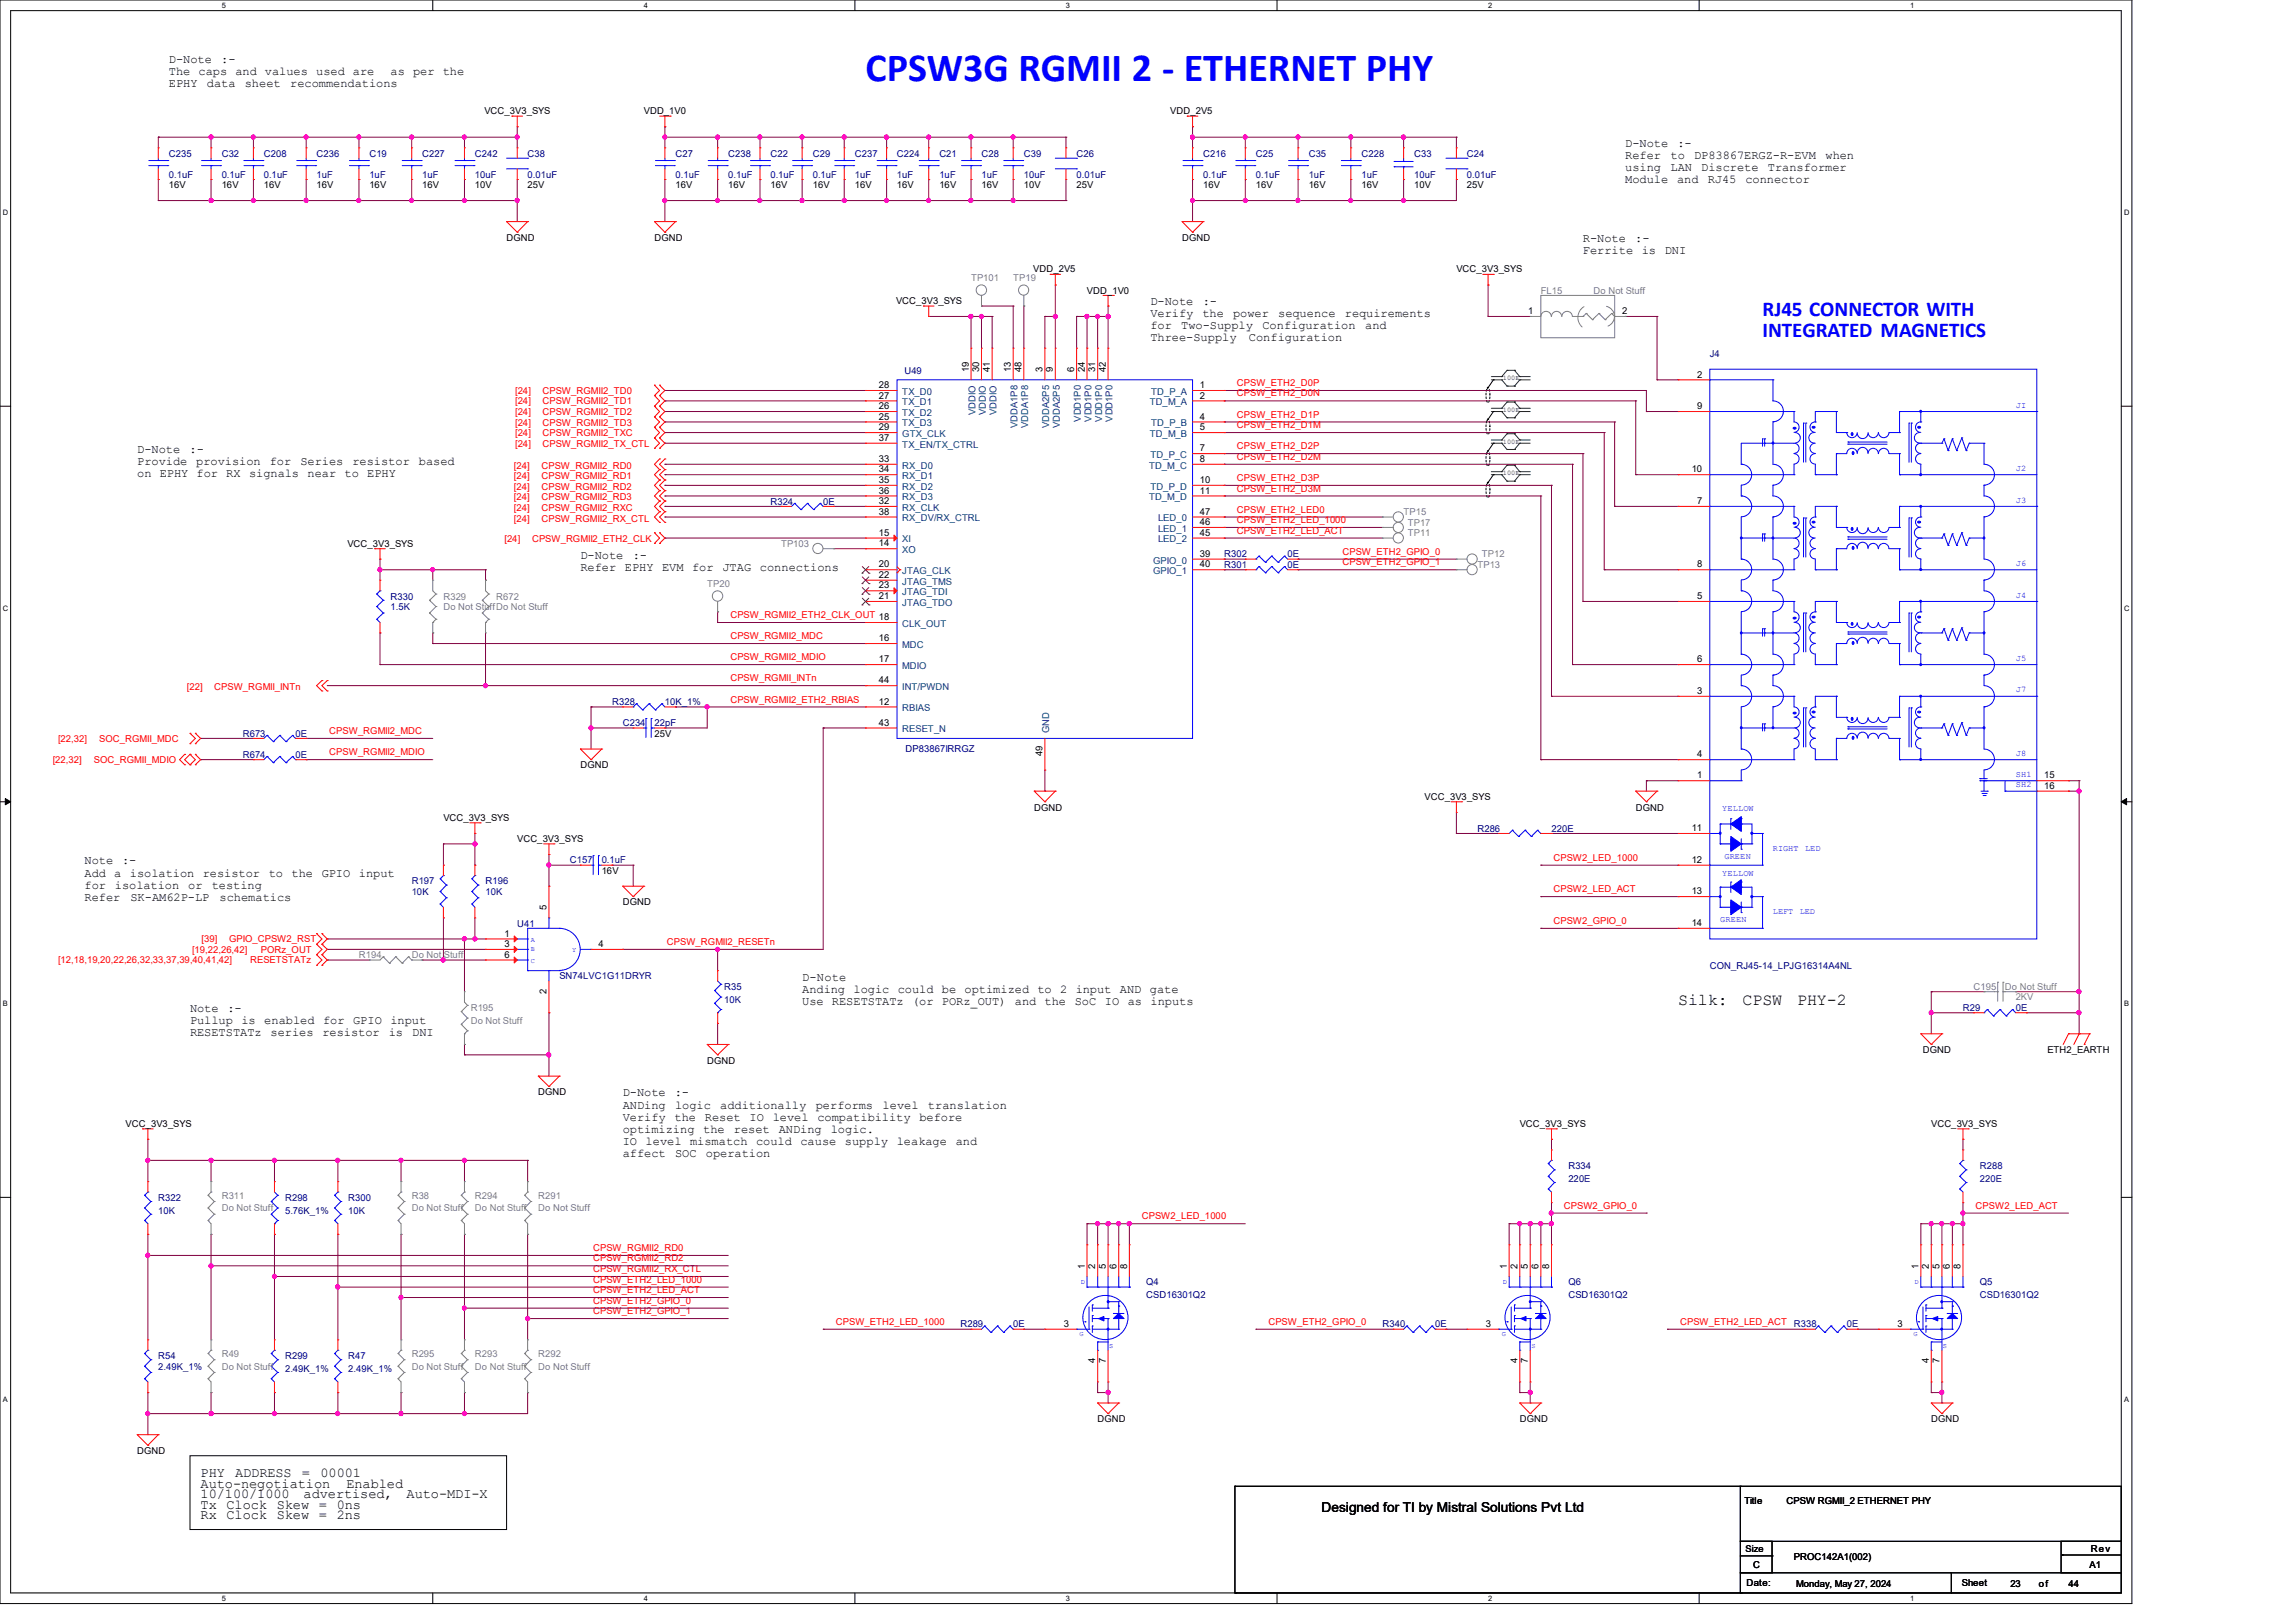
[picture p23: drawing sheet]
<svg xmlns="http://www.w3.org/2000/svg" width="420mm" height="297mm" viewBox="0 0 420 297" stroke-linecap="round" stroke-linejoin="round" font-family="sans-serif">
<defs><g id="words">
<text font-size="7.3" fill="#00f" x="158.3" y="14.7">CPSW3G RGMII 2 - ETHERNET PHY</text>
<g font-size="3.9" fill="#00f">
<text x="322.4" y="57.7">RJ45 CONNECTOR WITH</text>
<text x="322.4" y="61.6">INTEGRATED MAGNETICS</text>
</g>
<g font-size="3">
<text x="307" y="183.9">Silk:</text>
<text x="318.7" y="183.9">CPSW</text>
<text x="328.7" y="183.9">PHY-2</text>
</g>
<g font-size="2.5">
<text x="36.7" y="272.2">Auto-negotiation</text>
<text x="36.7" y="274.2">10/100/1000</text>
<text x="36.7" y="270.3">PHY</text>
<text x="43" y="270.3">ADDRESS</text>
<text x="55.2" y="270.3">=</text>
<text x="55.5" y="274.2">advertised,</text>
<text x="58.6" y="270.3">00001</text>
<text x="63.4" y="272.2">Enabled</text>
<text x="74.4" y="274.2">Auto-MDI-X</text>
<text x="36.7" y="278">Rx</text>
<text x="36.7" y="276.1">Tx</text>
<text x="41.4" y="278">Clock</text>
<text x="41.4" y="276.1">Clock</text>
<text x="50.6" y="278">Skew =</text>
<text x="50.6" y="276.1">Skew =</text>
<text x="61.6" y="278">2ns</text>
<text x="61.6" y="276.1">0ns</text>
<text x="241.7" y="276.8">Designed for TI by Mistral Solutions Pvt Ltd</text>
</g>
<g font-size="2.2">
<text x="30.9" y="11.5">D-Note</text>
<text x="40.5" y="11.5">:-</text>
<text x="30.9" y="13.7">The caps and values used are</text>
<text x="30.9" y="15.9">EPHY</text>
<text x="37.8" y="15.9">data</text>
<text x="44.8" y="15.9">sheet</text>
<text x="53.1" y="15.9">recommendations</text>
<text x="71.5" y="13.7">as per the</text>
<text x="297.3" y="26.9">D-Note</text>
<text x="297.3" y="29.1">Refer</text>
<text x="305.6" y="29.1">to</text>
<text x="306.8" y="26.9">:-</text>
<text x="309.9" y="29.1">DP83867ERGZ-R-EVM</text>
<text x="333.9" y="29.1">when</text>
<text x="297.3" y="31.3">using</text>
<text x="297.3" y="33.5">Module</text>
<text x="305.6" y="31.3">LAN</text>
<text x="306.8" y="33.5">and</text>
<text x="311.2" y="31.3">Discrete</text>
<text x="312.4" y="33.5">RJ45</text>
<text x="319.3" y="33.5">connector</text>
<text x="323.4" y="31.3">Transformer</text>
<text x="289.6" y="44.3">R-Note</text>
<text x="289.6" y="46.5">Ferrite</text>
<text x="299.1" y="44.3">:-</text>
<text x="300.3" y="46.5">is</text>
<text x="304.5" y="46.5">DNI</text>
<text x="210.4" y="55.9">D-Note</text>
<text x="210.4" y="58.1">Verify</text>
<text x="220" y="58.1">the</text>
<text x="220" y="55.9">:-</text>
<text x="225.6" y="58.1">power</text>
<text x="233.8" y="58.1">sequence</text>
<text x="246" y="58.1">requirements</text>
<text x="210.4" y="60.3">for</text>
<text x="210.4" y="62.5">Three-Supply</text>
<text x="216.1" y="60.3">Two-Supply</text>
<text x="228.5" y="62.5">Configuration</text>
<text x="230.9" y="60.3">Configuration</text>
<text x="249.7" y="60.3">and</text>
<text x="25.1" y="82.9">D-Note</text>
<text x="34.7" y="82.9">:-</text>
<text x="25.1" y="85.1">Provide</text>
<text x="25.1" y="87.3">on EPHY for RX signals near to EPHY</text>
<text x="35.9" y="85.1">provision</text>
<text x="49.4" y="85.1">for</text>
<text x="55" y="85.1">Series</text>
<text x="64.5" y="85.1">resistor</text>
<text x="76.6" y="85.1">based</text>
<text x="106.2" y="102.2">D-Note</text>
<text x="106.2" y="104.4">Refer</text>
<text x="114.3" y="104.4">EPHY</text>
<text x="115.7" y="102.2">:-</text>
<text x="121.1" y="104.4">EVM</text>
<text x="126.6" y="104.4">for</text>
<text x="132.2" y="104.4">JTAG</text>
<text x="139" y="104.4">connections</text>
<text x="15.5" y="158.2">Note</text>
<text x="15.5" y="160.4">Add a isolation resistor</text>
<text x="22.3" y="158.2">:-</text>
<text x="49.2" y="160.4">to</text>
<text x="53.3" y="160.4">the</text>
<text x="58.8" y="160.4">GPIO</text>
<text x="65.7" y="160.4">input</text>
<text x="15.5" y="162.6">for</text>
<text x="15.5" y="164.8">Refer</text>
<text x="21" y="162.6">isolation</text>
<text x="23.9" y="164.8">SK-AM62P-LP</text>
<text x="34.4" y="162.6">or</text>
<text x="38.7" y="162.6">testing</text>
<text x="40.2" y="164.8">schematics</text>
<text x="146.7" y="179.5">D-Note</text>
<text x="34.8" y="185.2">Note</text>
<text x="41.6" y="185.2">:-</text>
<text x="146.7" y="181.7">Anding logic could be optimized to 2 input AND</text>
<text x="146.7" y="183.9">Use RESETSTATz (or PORz_OUT) and the</text>
<text x="196.6" y="183.9">SoC</text>
<text x="202.1" y="183.9">IO</text>
<text x="206.3" y="183.9">as</text>
<text x="210.3" y="181.7">gate</text>
<text x="210.5" y="183.9">inputs</text>
<text x="34.8" y="187.4">Pullup is enabled</text>
<text x="34.8" y="189.6">RESETSTATz</text>
<text x="49.5" y="189.6">series</text>
<text x="59" y="189.6">resistor</text>
<text x="59.1" y="187.4">for</text>
<text x="64.6" y="187.4">GPIO</text>
<text x="71.1" y="189.6">is</text>
<text x="71.4" y="187.4">input</text>
<text x="75.4" y="189.6">DNI</text>
<text x="113.9" y="200.7">D-Note</text>
<text x="113.9" y="202.9">ANDing</text>
<text x="123.5" y="200.7">:-</text>
<text x="123.5" y="202.9">logic</text>
<text x="131.8" y="202.9">additionally</text>
<text x="149.2" y="202.9">performs</text>
<text x="161.4" y="202.9">level</text>
<text x="169.7" y="202.9">translation</text>
<text x="113.9" y="205.1">Verify</text>
<text x="113.9" y="207.3">optimizing</text>
<text x="113.9" y="209.5">IO level</text>
<text x="123.4" y="205.1">the</text>
<text x="126.2" y="209.5">mismatch</text>
<text x="128.6" y="207.3">the</text>
<text x="129" y="205.1">Reset</text>
<text x="134.2" y="207.3">reset</text>
<text x="137.1" y="205.1">IO</text>
<text x="138.3" y="209.5">could</text>
<text x="141.3" y="205.1">level</text>
<text x="142.4" y="207.3">ANDing</text>
<text x="146.4" y="209.5">cause</text>
<text x="149.5" y="205.1">compatibility</text>
<text x="152" y="207.3">logic.</text>
<text x="154.6" y="209.5">supply</text>
<text x="164" y="209.5">leakage</text>
<text x="168.2" y="205.1">before</text>
<text x="174.8" y="209.5">and</text>
<text x="113.9" y="211.7">affect</text>
<text x="123.5" y="211.7">SOC</text>
<text x="129.1" y="211.7">operation</text>
</g>
<g font-size="1.7">
<text x="88.6" y="20.9">VCC_3V3_SYS</text>
<text x="117.8" y="20.9">VDD_1V0</text>
<text x="214.1" y="20.9">VDD_2V5</text>
<text x="30.9" y="34.5">16V</text>
<text x="40.6" y="34.5">16V</text>
<text x="48.3" y="34.5">16V</text>
<text x="57.9" y="34.5">16V</text>
<text x="67.6" y="34.5">16V</text>
<text x="77.2" y="34.5">16V</text>
<text x="86.9" y="34.5">10V</text>
<text x="96.5" y="34.5">25V</text>
<text x="123.6" y="34.5">16V</text>
<text x="133.2" y="34.5">16V</text>
<text x="140.9" y="34.5">16V</text>
<text x="148.7" y="34.5">16V</text>
<text x="156.4" y="34.5">16V</text>
<text x="164.1" y="34.5">16V</text>
<text x="171.8" y="34.5">16V</text>
<text x="179.5" y="34.5">16V</text>
<text x="187.3" y="34.5">10V</text>
<text x="196.9" y="34.5">25V</text>
<text x="220.1" y="34.5">16V</text>
<text x="229.7" y="34.5">16V</text>
<text x="239.4" y="34.5">16V</text>
<text x="249" y="34.5">16V</text>
<text x="258.7" y="34.5">10V</text>
<text x="268.3" y="34.5">25V</text>
<text x="92.7" y="44.1">DGND</text>
<text x="119.7" y="44.1">DGND</text>
<text x="216.2" y="44.1">DGND</text>
<text x="189" y="49.9">VDD_2V5</text>
<text x="198.8" y="53.8">VDD_1V0</text>
<text x="266.4" y="49.9">VCC_3V3_SYS</text>
<text x="163.9" y="55.7">VCC_3V3_SYS</text>
<text x="279.5" y="57.5">1</text>
<text x="296.7" y="57.5">2</text>
<text x="160.8" y="71">28</text>
<text x="177.2" y="68.2" transform="rotate(-90 177.2 68.2)">19</text>
<text x="179.1" y="68.2" transform="rotate(-90 179.1 68.2)">30</text>
<text x="181.1" y="68.2" transform="rotate(-90 181.1 68.2)">41</text>
<text x="184.9" y="68.2" transform="rotate(-90 184.9 68.2)">13</text>
<text x="186.9" y="68.2" transform="rotate(-90 186.9 68.2)">48</text>
<text x="190.7" y="68.2" transform="rotate(-90 190.7 68.2)">3</text>
<text x="192.6" y="68.2" transform="rotate(-90 192.6 68.2)">9</text>
<text x="196.5" y="68.2" transform="rotate(-90 196.5 68.2)">6</text>
<text x="198.4" y="68.2" transform="rotate(-90 198.4 68.2)">24</text>
<text x="200.4" y="68.2" transform="rotate(-90 200.4 68.2)">31</text>
<text x="202.3" y="68.2" transform="rotate(-90 202.3 68.2)">42</text>
<text x="219.5" y="71">1</text>
<text x="310.4" y="69.1">2</text>
<text x="160.8" y="72.9">27</text>
<text x="160.8" y="74.9">26</text>
<text x="160.8" y="76.8">25</text>
<text x="219.5" y="72.9">2</text>
<text x="219.5" y="76.8">4</text>
<text x="310.4" y="74.9">9</text>
<text x="160.8" y="78.7">29</text>
<text x="160.8" y="80.7">37</text>
<text x="219.5" y="78.7">5</text>
<text x="219.5" y="82.6">7</text>
<text x="160.8" y="84.5">33</text>
<text x="160.8" y="86.4">34</text>
<text x="160.8" y="88.4">35</text>
<text x="219.5" y="84.5">8</text>
<text x="219.5" y="88.4">10</text>
<text x="309.4" y="86.4">10</text>
<text x="160.8" y="94.2">38</text>
<text x="160.8" y="90.3">36</text>
<text x="160.8" y="92.2">32</text>
<text x="219.5" y="90.3">11</text>
<text x="219.5" y="94.2">47</text>
<text x="310.4" y="92.2">7</text>
<text x="63.5" y="100.1">VCC_3V3_SYS</text>
<text x="160.8" y="98">15</text>
<text x="160.8" y="100">14</text>
<text x="219.5" y="101.9">39</text>
<text x="219.5" y="96.1">46</text>
<text x="219.5" y="98">45</text>
<text x="160.8" y="103.8">20</text>
<text x="160.8" y="105.7">22</text>
<text x="160.8" y="107.7">23</text>
<text x="219.5" y="103.8">40</text>
<text x="310.4" y="103.8">8</text>
<text x="160.8" y="109.6">21</text>
<text x="310.4" y="109.6">5</text>
<text x="160.8" y="117.3">16</text>
<text x="160.8" y="121.2">17</text>
<text x="160.8" y="125">44</text>
<text x="310.4" y="121.2">6</text>
<text x="160.8" y="128.9">12</text>
<text x="310.4" y="127">3</text>
<text x="119.7" y="134.8">25V</text>
<text x="160.8" y="132.8">43</text>
<text x="106.2" y="140.6">DGND</text>
<text x="190.7" y="138.4" transform="rotate(-90 190.7 138.4)">49</text>
<text x="310.4" y="142.4">1</text>
<text x="310.4" y="138.6">4</text>
<text x="373.9" y="142.4">15</text>
<text x="189.2" y="148.3">DGND</text>
<text x="260.6" y="146.4">VCC_3V3_SYS</text>
<text x="299.2" y="148.3">DGND</text>
<text x="373.9" y="144.4">16</text>
<text x="81.1" y="150.3">VCC_3V3_SYS</text>
<text x="94.6" y="154.1">VCC_3V3_SYS</text>
<text x="309.4" y="152.1">11</text>
<text x="110.1" y="159.9">16V</text>
<text x="309.4" y="157.9">12</text>
<text x="100" y="166.6" transform="rotate(-90 100 166.6)">5</text>
<text x="113.9" y="165.7">DGND</text>
<text x="309.4" y="163.7">13</text>
<text x="92.3" y="171.4">1</text>
<text x="92.3" y="173.3">3</text>
<text x="109.5" y="173.3">4</text>
<text x="309.4" y="169.5">14</text>
<text x="92.3" y="175.3">6</text>
<text x="100" y="181.9" transform="rotate(-90 100 181.9)">2</text>
<text x="129.4" y="194.6">DGND</text>
<text x="351.7" y="192.7">DGND</text>
<text x="374.5" y="192.7">ETH2_EARTH</text>
<text x="98.5" y="200.4">DGND</text>
<text x="23" y="206.2">VCC_3V3_SYS</text>
<text x="278" y="206.2">VCC_3V3_SYS</text>
<text x="353.3" y="206.2">VCC_3V3_SYS</text>
<text x="198.4" y="232.2" transform="rotate(-90 198.4 232.2)">1</text>
<text x="200.4" y="232.2" transform="rotate(-90 200.4 232.2)">2</text>
<text x="202.3" y="232.2" transform="rotate(-90 202.3 232.2)">5</text>
<text x="204.2" y="232.2" transform="rotate(-90 204.2 232.2)">6</text>
<text x="206.2" y="232.2" transform="rotate(-90 206.2 232.2)">8</text>
<text x="275.6" y="232.2" transform="rotate(-90 275.6 232.2)">1</text>
<text x="277.6" y="232.2" transform="rotate(-90 277.6 232.2)">2</text>
<text x="279.5" y="232.2" transform="rotate(-90 279.5 232.2)">5</text>
<text x="281.4" y="232.2" transform="rotate(-90 281.4 232.2)">6</text>
<text x="283.4" y="232.2" transform="rotate(-90 283.4 232.2)">8</text>
<text x="350.9" y="232.2" transform="rotate(-90 350.9 232.2)">1</text>
<text x="352.8" y="232.2" transform="rotate(-90 352.8 232.2)">2</text>
<text x="354.8" y="232.2" transform="rotate(-90 354.8 232.2)">5</text>
<text x="356.7" y="232.2" transform="rotate(-90 356.7 232.2)">6</text>
<text x="358.6" y="232.2" transform="rotate(-90 358.6 232.2)">8</text>
<text x="194.6" y="242.8">3</text>
<text x="271.8" y="242.8">3</text>
<text x="347.1" y="242.8">3</text>
<text x="200.4" y="249.4" transform="rotate(-90 200.4 249.4)">4</text>
<text x="202.3" y="249.4" transform="rotate(-90 202.3 249.4)">7</text>
<text x="277.6" y="249.4" transform="rotate(-90 277.6 249.4)">4</text>
<text x="279.5" y="249.4" transform="rotate(-90 279.5 249.4)">7</text>
<text x="352.8" y="249.4" transform="rotate(-90 352.8 249.4)">4</text>
<text x="354.8" y="249.4" transform="rotate(-90 354.8 249.4)">7</text>
<text x="200.8" y="260.3">DGND</text>
<text x="278" y="260.3">DGND</text>
<text x="353.3" y="260.3">DGND</text>
<text x="25.1" y="266.1">DGND</text>
<text x="319.1" y="275.2">Title</text>
<text x="326.8" y="275.2">CPSW RGMII_2 ETHERNET PHY</text>
<text x="319.3" y="284">Size</text>
<text x="320.7" y="286.9">C</text>
<text x="328.2" y="285.4">PROC142A1(002)</text>
<text x="382.2" y="286.9">A1</text>
<text x="382.4" y="284.1">Rev</text>
<text x="319.5" y="290.2">Date:</text>
<text x="328.6" y="290.4">Monday, May 27, 2024</text>
<text x="358.9" y="290.2">Sheet</text>
<text x="367.7" y="290.4">23</text>
<text x="373" y="290.4">of</text>
<text x="378.4" y="290.4">44</text>
</g>
<g font-size="1.7" fill="#000080">
<text x="30.9" y="28.7">C235</text>
<text x="40.6" y="28.7">C32</text>
<text x="48.3" y="28.7">C208</text>
<text x="57.9" y="28.7">C236</text>
<text x="67.6" y="28.7">C19</text>
<text x="77.2" y="28.7">C227</text>
<text x="86.9" y="28.7">C242</text>
<text x="96.5" y="28.7">C38</text>
<text x="123.6" y="28.7">C27</text>
<text x="133.2" y="28.7">C238</text>
<text x="140.9" y="28.7">C22</text>
<text x="148.7" y="28.7">C29</text>
<text x="156.4" y="28.7">C237</text>
<text x="164.1" y="28.7">C224</text>
<text x="171.8" y="28.7">C21</text>
<text x="179.5" y="28.7">C28</text>
<text x="187.3" y="28.7">C39</text>
<text x="196.9" y="28.7">C26</text>
<text x="220.1" y="28.7">C216</text>
<text x="229.7" y="28.7">C25</text>
<text x="239.4" y="28.7">C35</text>
<text x="249" y="28.7">C228</text>
<text x="258.7" y="28.7">C33</text>
<text x="268.3" y="28.7">C24</text>
<text x="30.9" y="32.5">0.1uF</text>
<text x="40.6" y="32.5">0.1uF</text>
<text x="48.3" y="32.5">0.1uF</text>
<text x="57.9" y="32.5">1uF</text>
<text x="67.6" y="32.5">1uF</text>
<text x="77.2" y="32.5">1uF</text>
<text x="86.9" y="32.5">10uF</text>
<text x="96.5" y="32.5">0.01uF</text>
<text x="123.6" y="32.5">0.1uF</text>
<text x="133.2" y="32.5">0.1uF</text>
<text x="140.9" y="32.5">0.1uF</text>
<text x="148.7" y="32.5">0.1uF</text>
<text x="156.4" y="32.5">1uF</text>
<text x="164.1" y="32.5">1uF</text>
<text x="171.8" y="32.5">1uF</text>
<text x="179.5" y="32.5">1uF</text>
<text x="187.3" y="32.5">10uF</text>
<text x="196.9" y="32.5">0.01uF</text>
<text x="220.1" y="32.5">0.1uF</text>
<text x="229.7" y="32.5">0.1uF</text>
<text x="239.4" y="32.5">1uF</text>
<text x="249" y="32.5">1uF</text>
<text x="258.7" y="32.5">10uF</text>
<text x="268.3" y="32.5">0.01uF</text>
<text x="312.8" y="65.3">J4</text>
<text x="165.4" y="68.4">U49</text>
<text x="140.9" y="92.4">R324</text>
<text x="150.6" y="92.4">0E</text>
<text x="223.9" y="103.9">R301</text>
<text x="223.9" y="102">R302</text>
<text x="235.5" y="103.9">0E</text>
<text x="235.5" y="102">0E</text>
<text x="71.5" y="109.7">R330</text>
<text x="71.5" y="111.7">1.5K</text>
<text x="112" y="129">R328</text>
<text x="121.6" y="129">10K_1%</text>
<text x="44.4" y="134.8">R673</text>
<text x="54.1" y="134.8">0E</text>
<text x="113.9" y="132.9">C234</text>
<text x="119.7" y="132.9">22pF</text>
<text x="165.6" y="137.5">DP83867IRRGZ</text>
<text x="44.4" y="138.7">R674</text>
<text x="54.1" y="138.7">0E</text>
<text x="270.2" y="152.2">R286</text>
<text x="283.8" y="152.2">220E</text>
<text x="75.3" y="161.8">R197</text>
<text x="88.8" y="161.8">R196</text>
<text x="104.3" y="158">C157</text>
<text x="110.1" y="158">0.1uF</text>
<text x="75.3" y="163.8">10K</text>
<text x="88.8" y="163.8">10K</text>
<text x="94.6" y="169.6">U41</text>
<text x="102.3" y="179.2">SN74LVC1G11DRYR</text>
<text x="312.8" y="177.3">CON_RJ45-14_LPJG16314A4NL</text>
<text x="132.5" y="181.1">R35</text>
<text x="132.5" y="183.5">10K</text>
<text x="359.1" y="185">R29</text>
<text x="368.7" y="185">0E</text>
<text x="286.9" y="213.9">R334</text>
<text x="362.2" y="213.9">R288</text>
<text x="29" y="219.7">R322</text>
<text x="52.2" y="219.7">R298</text>
<text x="63.7" y="219.7">R300</text>
<text x="286.9" y="216.3">220E</text>
<text x="362.2" y="216.3">220E</text>
<text x="29" y="222.1">10K</text>
<text x="52.2" y="222.1">5.76K_1%</text>
<text x="63.7" y="222.1">10K</text>
<text x="209.7" y="235.2">Q4</text>
<text x="209.7" y="237.5">CSD16301Q2</text>
<text x="286.9" y="235.2">Q6</text>
<text x="286.9" y="237.5">CSD16301Q2</text>
<text x="362.2" y="235.2">Q5</text>
<text x="362.2" y="237.5">CSD16301Q2</text>
<text x="175.7" y="242.9">R289</text>
<text x="185.3" y="242.9">0E</text>
<text x="252.9" y="242.9">R340</text>
<text x="262.5" y="242.9">0E</text>
<text x="328.2" y="242.9">R338</text>
<text x="337.8" y="242.9">0E</text>
<text x="29" y="248.7">R54</text>
<text x="29" y="250.6">2.49K_1%</text>
<text x="52.2" y="248.7">R299</text>
<text x="52.2" y="251">2.49K_1%</text>
<text x="63.7" y="248.7">R47</text>
<text x="63.7" y="251">2.49K_1%</text>
</g>
<g font-size="1.7" fill="#808080">
<text x="177.6" y="51.4">TP101</text>
<text x="185.3" y="51.4">TP19</text>
<text x="281.8" y="53.8">FL15</text>
<text x="291.5" y="53.8">Do Not Stuff</text>
<text x="256.7" y="94.3">TP15</text>
<text x="142.9" y="100.1">TP103</text>
<text x="257.5" y="96.2">TP17</text>
<text x="257.5" y="98.1">TP11</text>
<text x="129.4" y="107.4">TP20</text>
<text x="270.2" y="103.9">TP13</text>
<text x="271.1" y="102">TP12</text>
<text x="81.1" y="109.7">R329</text>
<text x="81.1" y="111.7">Do Not StuffDo Not Stuff</text>
<text x="90.8" y="109.7">R672</text>
<text x="65.7" y="175.3">R194</text>
<text x="75.3" y="175.3">Do Not Stuff</text>
<text x="86.1" y="185">R195</text>
<text x="361" y="181.1">C195</text>
<text x="366.8" y="181.1">Do Not Stuff</text>
<text x="368.7" y="183.1">2KV</text>
<text x="86.1" y="187.3">Do Not Stuff</text>
<text x="40.6" y="219.4">R311</text>
<text x="40.6" y="221.7">Do Not Stuff</text>
<text x="75.3" y="219.4">R38</text>
<text x="75.3" y="221.7">Do Not Stuff</text>
<text x="86.9" y="219.4">R294</text>
<text x="86.9" y="221.7">Do Not Stuff</text>
<text x="98.5" y="219.4">R291</text>
<text x="98.5" y="221.7">Do Not Stuff</text>
<text x="40.6" y="248.3">R49</text>
<text x="40.6" y="250.6">Do Not Stuff</text>
<text x="75.3" y="248.3">R295</text>
<text x="75.3" y="250.6">Do Not Stuff</text>
<text x="86.9" y="248.3">R293</text>
<text x="86.9" y="250.6">Do Not Stuff</text>
<text x="98.5" y="248.3">R292</text>
<text x="98.5" y="250.6">Do Not Stuff</text>
</g>
<g font-size="1.7" fill="#f00">
<text x="226.3" y="70.7">CPSW_ETH2_D0P</text>
<text x="94.2" y="72.1">[24]</text>
<text x="94.2" y="77.9">[24]</text>
<text x="94.2" y="75.9">[24]</text>
<text x="94.2" y="74">[24]</text>
<text x="99.2" y="72.1">CPSW_RGMII2_TD0</text>
<text x="99.2" y="77.9">CPSW_RGMII2_TD3</text>
<text x="99.2" y="75.9">CPSW_RGMII2_TD2</text>
<text x="99.2" y="74">CPSW_RGMII2_TD1</text>
<text x="226.3" y="72.6">CPSW_ETH2_D0N</text>
<text x="226.3" y="76.4">CPSW_ETH2_D1P</text>
<text x="94.2" y="81.7">[24]</text>
<text x="94.2" y="79.8">[24]</text>
<text x="99.2" y="81.7">CPSW_RGMII2_TX_CTL</text>
<text x="99.2" y="79.8">CPSW_RGMII2_TXC</text>
<text x="226.3" y="78.4">CPSW_ETH2_D1M</text>
<text x="226.3" y="82.2">CPSW_ETH2_D2P</text>
<text x="94" y="89.7">[24]</text>
<text x="94" y="85.8">[24]</text>
<text x="94" y="87.7">[24]</text>
<text x="99.1" y="89.7">CPSW_RGMII2_RD2</text>
<text x="99.1" y="85.8">CPSW_RGMII2_RD0</text>
<text x="99.1" y="87.7">CPSW_RGMII2_RD1</text>
<text x="226.3" y="84.2">CPSW_ETH2_D2M</text>
<text x="226.3" y="88">CPSW_ETH2_D3P</text>
<text x="226.3" y="90">CPSW_ETH2_D3M</text>
<text x="94" y="93.5">[24]</text>
<text x="94" y="95.5">[24]</text>
<text x="94" y="91.6">[24]</text>
<text x="99.1" y="93.5">CPSW_RGMII2_RXC</text>
<text x="99.1" y="95.5">CPSW_RGMII2_RX_CTL</text>
<text x="99.1" y="91.6">CPSW_RGMII2_RD3</text>
<text x="226.3" y="93.8">CPSW_ETH2_LED0</text>
<text x="226.3" y="95.7">CPSW_ETH2_LED_1000</text>
<text x="92.3" y="99.1">[24]</text>
<text x="97.3" y="99.1">CPSW_RGMII2_ETH2_CLK</text>
<text x="226.3" y="97.7">CPSW_ETH2_LED_ACT</text>
<text x="245.6" y="101.5">CPSW_ETH2_GPIO_0</text>
<text x="245.6" y="103.5">CPSW_ETH2_GPIO_1</text>
<text x="133.6" y="113.1">CPSW_RGMII2_ETH2_CLK_OUT 18</text>
<text x="133.6" y="117">CPSW_RGMII2_MDC</text>
<text x="133.6" y="120.8">CPSW_RGMII2_MDIO</text>
<text x="133.6" y="124.7">CPSW_RGMII_INTn</text>
<text x="34.2" y="126.3">[22]</text>
<text x="39.2" y="126.3">CPSW_RGMII_INTn</text>
<text x="133.6" y="128.6">CPSW_RGMII2_ETH2_RBIAS</text>
<text x="10.6" y="135.8">[22,32]</text>
<text x="18.2" y="135.8">SOC_RGMII_MDC</text>
<text x="60.2" y="134.3">CPSW_RGMII2_MDC</text>
<text x="9.7" y="139.7">[22,32]</text>
<text x="17.2" y="139.7">SOC_RGMII_MDIO</text>
<text x="60.2" y="138.2">CPSW_RGMII2_MDIO</text>
<text x="284.2" y="157.5">CPSW2_LED_1000</text>
<text x="284.2" y="163.3">CPSW2_LED_ACT</text>
<text x="36.9" y="172.5">[39]</text>
<text x="41.9" y="172.5">GPIO_CPSW2_RST</text>
<text x="122" y="172.9">CPSW_RGMII2_RESETn</text>
<text x="284.2" y="169.1">CPSW2_GPIO_0</text>
<text x="10.6" y="176.3">[12,18,19,20,22,26,32,33,37,39,40,41,42]</text>
<text x="35.1" y="174.4">[19,22,26,42]</text>
<text x="45.8" y="176.3">RESETSTATz</text>
<text x="47.7" y="174.4">PORz_OUT</text>
<text x="286.1" y="221.2">CPSW2_GPIO_0</text>
<text x="361.4" y="221.2">CPSW2_LED_ACT</text>
<text x="208.9" y="223.1">CPSW2_LED_1000</text>
<text x="108.5" y="232.8">CPSW_RGMII2_RX_CTL</text>
<text x="108.5" y="228.9">CPSW_RGMII2_RD0</text>
<text x="108.5" y="230.8">CPSW_RGMII2_RD2</text>
<text x="108.5" y="238.6">CPSW_ETH2_GPIO_0</text>
<text x="108.5" y="234.7">CPSW_ETH2_LED_1000</text>
<text x="108.5" y="236.6">CPSW_ETH2_LED_ACT</text>
<text x="108.5" y="240.5">CPSW_ETH2_GPIO_1</text>
<text x="152.9" y="242.4">CPSW_ETH2_LED_1000</text>
<text x="232" y="242.4">CPSW_ETH2_GPIO_0</text>
<text x="307.3" y="242.4">CPSW_ETH2_LED_ACT</text>
</g>
<g font-size="1.7" fill="#004080">
<text x="165.1" y="72.3">TX_D0</text>
<text x="165.1" y="74.2">TX_D1</text>
<text x="165.1" y="76.1">TX_D2</text>
<text x="178.4" y="75.9" transform="rotate(-90 178.4 75.9)">VDDIO</text>
<text x="180.3" y="75.9" transform="rotate(-90 180.3 75.9)">VDDIO</text>
<text x="182.3" y="75.9" transform="rotate(-90 182.3 75.9)">VDDIO</text>
<text x="197.7" y="77.2" transform="rotate(-90 197.7 77.2)">VDD1P0</text>
<text x="199.6" y="77.2" transform="rotate(-90 199.6 77.2)">VDD1P0</text>
<text x="201.6" y="77.2" transform="rotate(-90 201.6 77.2)">VDD1P0</text>
<text x="203.5" y="77.2" transform="rotate(-90 203.5 77.2)">VDD1P0</text>
<text x="210.3" y="74.2">TD_M_A</text>
<text x="210.6" y="72.3">TD_P_A</text>
<text x="165.1" y="80">GTX_CLK</text>
<text x="165.1" y="81.9">TX_EN/TX_CTRL</text>
<text x="165.1" y="78">TX_D3</text>
<text x="186.1" y="78.3" transform="rotate(-90 186.1 78.3)">VDDA1P8</text>
<text x="188.1" y="78.3" transform="rotate(-90 188.1 78.3)">VDDA1P8</text>
<text x="191.9" y="78.3" transform="rotate(-90 191.9 78.3)">VDDA2P5</text>
<text x="193.8" y="78.3" transform="rotate(-90 193.8 78.3)">VDDA2P5</text>
<text x="210.3" y="80">TD_M_B</text>
<text x="210.4" y="83.8">TD_P_C</text>
<text x="210.6" y="78">TD_P_B</text>
<text x="165.1" y="85.8">RX_D0</text>
<text x="165.1" y="87.7">RX_D1</text>
<text x="165.1" y="89.6">RX_D2</text>
<text x="210.2" y="85.8">TD_M_C</text>
<text x="210.4" y="89.6">TD_P_D</text>
<text x="165.1" y="95.4">RX_DV/RX_CTRL</text>
<text x="165.1" y="91.6">RX_D3</text>
<text x="165.1" y="93.5">RX_CLK</text>
<text x="210.2" y="91.6">TD_M_D</text>
<text x="211.8" y="95.4">LED_0</text>
<text x="165.1" y="99.3">XI</text>
<text x="165.1" y="101.2">XO</text>
<text x="211.8" y="97.3">LED_1</text>
<text x="211.8" y="99.3">LED_2</text>
<text x="165.1" y="105.1">JTAG_CLK</text>
<text x="165.1" y="107">JTAG_TMS</text>
<text x="210.9" y="103.1">GPIO_0</text>
<text x="210.9" y="105.1">GPIO_1</text>
<text x="165.1" y="108.9">JTAG_TDI</text>
<text x="165.1" y="110.9">JTAG_TDO</text>
<text x="165.1" y="114.7">CLK_OUT</text>
<text x="165.1" y="118.6">MDC</text>
<text x="165.1" y="122.4">MDIO</text>
<text x="165.1" y="130.2">RBIAS</text>
<text x="165.1" y="126.3">INT/PWDN</text>
<text x="165.1" y="134">RESET_N</text>
<text x="191.9" y="134.2" transform="rotate(-90 191.9 134.2)">GND</text>
</g>
<g font-size="1.6" fill="#00f">
<text x="368.7" y="74.6">JI</text>
<text x="368.7" y="86.2">J2</text>
<text x="368.7" y="92">J3</text>
<text x="368.7" y="103.5">J6</text>
<text x="368.7" y="109.3">J4</text>
<text x="368.7" y="120.9">J5</text>
<text x="368.7" y="126.7">J7</text>
<text x="368.7" y="138.3">J8</text>
<text x="368.7" y="142.2">SH1</text>
<text x="315" y="148.3">YELLOW</text>
<text x="368.7" y="144.1">SH2</text>
<text x="324.3" y="155.7">RIGHT</text>
<text x="330.2" y="155.7">LED</text>
<text x="315" y="160.3">YELLOW</text>
<text x="315.4" y="157.2">GREEN</text>
<text x="324.3" y="167.3">LEFT</text>
<text x="329.2" y="167.3">LED</text>
<text x="314.7" y="168.8">GREEN</text>
</g>
<g font-size="1.4">
<text x="40.6" y="1.4">5</text>
<text x="117.8" y="1.4">4</text>
<text x="195" y="1.4">3</text>
<text x="272.2" y="1.4">2</text>
<text x="349.4" y="1.4">1</text>
<text x=".5" y="39.4">D</text>
<text x="388.5" y="39.4">D</text>
<text x=".5" y="111.8">C</text>
<text x="388.5" y="111.8">C</text>
<text x=".5" y="184.2">B</text>
<text x="388.5" y="184.2">B</text>
<text x=".5" y="256.5">A</text>
<text x="388.5" y="256.5">A</text>
<text x="40.6" y="292.9">5</text>
<text x="117.8" y="292.9">4</text>
<text x="195" y="292.9">3</text>
<text x="272.2" y="292.9">2</text>
<text x="349.4" y="292.9">1</text>
</g>
<g font-size="1.3">
<text x="274.9" y="69.6">100E</text>
<text x="274.9" y="75.4">100E</text>
<text x="274.9" y="81.2">100E</text>
<text x="274.9" y="87">100E</text>
</g>
<g font-size="1.3" fill="#00f">
<text x="97.1" y="172.3">A</text>
<text x="97.1" y="174">B</text>
<text x="97.1" y="176.1">C</text>
<text x="104.6" y="174.2">Y</text>
<text x="197.7" y="235">D</text>
<text x="274.9" y="235">D</text>
<text x="350.2" y="235">D</text>
<text x="197.5" y="244.5">G</text>
<text x="274.7" y="244.5">G</text>
<text x="350" y="244.5">G</text>
<text x="202.9" y="246.6">S</text>
<text x="280.1" y="246.6">S</text>
<text x="355.4" y="246.6">S</text>
</g>
</g></defs>
<path d="M0 0h390v293.5h-390zM1.9 1.9h386.1v289.6h-386.1z" fill="none" stroke="#000" stroke-width=".18"/>
<g fill="#fff">
<path d="M40.6 .2h.7v1.5h-.7z"/>
<path d="M40.6 291.7h.7v1.5h-.7z"/>
</g>
<path d="M79.2 0v1.9M79.2 291.5v2" fill="none" stroke="#000" stroke-width=".18"/>
<g fill="#fff">
<path d="M117.8 .2h.7v1.5h-.7z"/>
<path d="M117.8 291.7h.7v1.5h-.7z"/>
</g>
<path d="M156.4 0v1.9M156.4 291.5v2" fill="none" stroke="#000" stroke-width=".18"/>
<g fill="#fff">
<path d="M195 .2h.7v1.5h-.7z"/>
<path d="M195 291.7h.7v1.5h-.7z"/>
</g>
<path d="M233.6 0v1.9M233.6 291.5v2" fill="none" stroke="#000" stroke-width=".18"/>
<g fill="#fff">
<path d="M272.2 .2h.8v1.5h-.8z"/>
<path d="M272.2 291.7h.8v1.5h-.8z"/>
</g>
<path d="M310.8 0v1.9M310.8 291.5v2" fill="none" stroke="#000" stroke-width=".18"/>
<g fill="#fff">
<path d="M349.4 .2h.8v1.5h-.8z"/>
<path d="M349.4 291.7h.8v1.5h-.8z"/>
<path d="M.5 38.1h1v1.6h-1z"/>
<path d="M388.5 38.1h1v1.6h-1z"/>
<path d="M.5 110.5h1v1.6h-1z"/>
<path d="M388.5 110.5h1v1.6h-1z"/>
</g>
<path d="M0 74.3h1.9M388 74.3h2" fill="none" stroke="#000" stroke-width=".18"/>
<g fill="#fff">
<path d="M.5 182.9h.9v1.5h-.9z"/>
<path d="M388.5 182.9h.9v1.5h-.9z"/>
</g>
<path d="M0 146.7h1.9M388 146.7h2" fill="none" stroke="#000" stroke-width=".18"/>
<path d="M1 146.1l.9 .6-.9 .6zM388 146.7l1-.6v1.2z" fill="#000" stroke="#000" stroke-width=".18"/>
<g fill="#fff">
<path d="M.5 255.3h.9v1.5h-.9z"/>
<path d="M388.5 255.3h.9v1.5h-.9z"/>
</g>
<g fill="none" stroke="#000" stroke-width=".18">
<path d="M273.2 69.5h.1M273.2 75.3h.1M273.2 69.5l-1.2 1.7M273.2 75.3l-1.2 1.7M273.2 81.1h.1M273.2 86.9h.1M273.2 81.1l-1.2 1.7M273.2 86.9l-1.2 1.7M0 219.1h1.9M388 219.1h2M34.8 266.4h57.9v13.5h-57.9zM225.9 272h.1"/>
<path d="M225.9 272h92.6M225.9 272v19.5M318.3 272h69.7v10.1h-69.7zM225.9 291.5h.1M226.1 291.5h.1M226.1 291.5h92.6M318.3 282.1h5.8v5.7h-5.8zM318.3 287.8h38.7v3.7h-38.7zM318.3 284.7h5.8M324.1 284.7h.1M357 287.8h31v3.7h-31zM377 282.1h11v5.7h-11z"/>
<path d="M377.2 284.6h.1M377.2 284.6h10.8"/>
</g>
<g fill="none" stroke="#008000" stroke-width=".18">
<path d="M272.8 68.9h1.9M272.8 69.5h1.9M272.8 74.7h1.9M272.8 75.3h1.9M274.7 68.9h.1M274.7 69.5h.1M274.7 74.7h.1M274.7 75.3h.1M274.7 69.5l1 1.2M274.7 75.3l1 1.2M275.7 67.8h.1M275.7 70.7h.1"/>
<path d="M275.7 73.6h.1M275.7 76.5h.1M275.7 79.4h.1M275.7 67.8l-1 1.1M275.7 67.8h1.3M275.7 70.7h1.3M275.7 73.6l-1 1.1M275.7 73.6h1.3M275.7 76.5h1.3M275.7 79.4l-1 1.1M275.7 79.4h1.3M277 67.8h.1"/>
<path d="M277 70.7h.1M277 73.6h.1M277 76.5h.1M277 79.4h.1M277 67.8l1 1.1M277 73.6l1 1.1M277 79.4l1 1.1M278 68.9h.1M278 69.5h.1M278 74.7h.1M278 75.3h.1M278 68.9h1.9"/>
<path d="M278 69.5h1.9M278 69.5l-1 1.2M278 74.7h1.9M278 75.3h1.9M278 75.3l-1 1.2M272.8 80.5h1.9M272.8 81.1h1.9M272.8 86.3h1.9M272.8 86.9h1.9M274.7 80.5h.1M274.7 81.1h.1M274.7 86.3h.1"/>
<path d="M274.7 86.9h.1M274.7 81.1l1 1.2M274.7 86.9l1 1.2M275.7 82.3h.1M275.7 85.1h.1M275.7 88.1h.1M275.7 82.3h1.3M275.7 85.1l-1 1.2M275.7 85.1h1.3M275.7 88.1h1.3M277 82.3h.1M277 85.1h.1"/>
<path d="M277 88.1h.1M277 85.1l1 1.2M278 80.5h.1M278 81.1h.1M278 86.3h.1M278 86.9h.1M278 80.5h1.9M278 81.1h1.9M278 81.1l-1 1.2M278 86.3h1.9M278 86.9h1.9M278 86.9l-1 1.2"/>
</g>
<path d="M272 71l.2-.1a2.97 2.97 0 0 1 0 2.8 3 3 0 0 1-.2-2.7zM272 76.8l.2-.1a2.97 2.97 0 0 1 0 2.8 3 3 0 0 1-.2-2.7zM272 82.6l.2-.1a2.97 2.97 0 0 1 0 2.8 3 3 0 0 1-.2-2.7zM272 88.4l.2-.2a2.97 2.97 0 0 1 0 2.9 3 3 0 0 1-.2-2.7z" fill="none" stroke="#000" stroke-width=".18" stroke-dasharray=".3"/>
<g fill="none" stroke="#800040" stroke-width=".18">
<path d="M29 36.7h.1M29 25.1h.1M29 32.9h.1M29 36.7h65.6M29 25.1h65.6M29 25.1v2M29 32.9v3.8M38.6 25.1h.1M38.6 36.7h.1M38.6 32.9h.1M38.6 25.1v2M38.6 32.9v3.8"/>
<path d="M46.4 32.9h.1M46.4 36.7h.1M46.4 25.1h.1M46.4 25.1v2M46.4 32.9v3.8M56 25.1h.1M56 32.9h.1M56 36.7h.1M56 25.1v2M56 32.9v3.8M65.7 25.1h.1M65.7 32.9h.1"/>
<path d="M65.7 36.7h.1M65.7 25.1v2M65.7 32.9v3.8M75.3 32.9h.1M75.3 25.1h.1M75.3 36.7h.1M75.3 25.1v2M75.3 32.9v3.8M85 32.9h.1M85 25.1h.1M85 36.7h.1M85 25.1v2"/>
<path d="M85 32.9v3.8M94.6 23.2h.1M94.6 25.1h.1M94.6 32.9h.1M94.6 36.7h.1M94.6 23.2v3.9M94.6 32.9v7.7M121.6 36.7h.1M121.6 23.2h.1M121.6 25.1h.1M121.6 32.9h.1M121.6 36.7h73.4"/>
<path d="M121.6 25.1h73.4M121.6 23.2v3.9M121.6 32.9v7.7M131.3 25.1h.1M131.3 32.9h.1M131.3 36.7h.1M131.3 25.1v2M131.3 32.9v3.8M139 25.1h.1M139 32.9h.1M139 36.7h.1M139 25.1v2"/>
<path d="M139 32.9v3.8M146.7 25.1h.1M146.7 32.9h.1M146.7 36.7h.1M146.7 25.1v2M146.7 32.9v3.8M154.4 25.1h.1M154.4 32.9h.1M154.4 36.7h.1M154.4 25.1v2M154.4 32.9v3.8M162.2 25.1h.1"/>
<path d="M162.2 32.9h.1M162.2 36.7h.1M162.2 25.1v2M162.2 32.9v3.8M169.9 25.1h.1M169.9 32.9h.1M169.9 36.7h.1M169.9 25.1v2M169.9 32.9v3.8M177.6 32.9h.1M177.6 25.1h.1M177.6 36.7h.1"/>
<path d="M177.6 25.1v2M177.6 32.9v3.8M185.3 25.1h.1M185.3 32.9h.1M185.3 36.7h.1M185.3 25.1v2M185.3 32.9v3.8M195 25.1h.1M195 36.7h.1M195 25.1v2M195 32.9v3.8M218.1 25.1h.1"/>
<path d="M218.1 23.2h.1M218.1 32.9h.1M218.1 36.7h.1M218.1 25.1h48.3M218.1 23.2v3.9M218.1 32.9v7.7M227.8 25.1h.1M227.8 36.7h.1M227.8 32.9h.1M227.8 25.1v2M227.8 32.9v3.8M237.4 25.1h.1"/>
<path d="M237.4 32.9h.1M237.4 36.7h.1M237.4 25.1v2M237.4 32.9v3.8M247.1 32.9h.1M247.1 36.7h.1M247.1 25.1h.1M247.1 25.1v2M247.1 32.9v3.8M256.8 32.9h.1M256.8 25.1h.1M256.8 36.7h.1"/>
<path d="M256.8 25.1v2M256.8 32.9v3.8M266.4 25.1h.1M266.4 32.9h.1M266.4 32.9v3.8h-48.3M266.4 25.1v2M169.9 57.9h11.6M177.6 57.9h.1M177.6 57.9v5.8M179.5 57.9h.1M179.5 56h.1M179.5 57.9v5.8"/>
<path d="M179.5 56h5.8M181.5 57.9h.1M181.5 57.9v5.8M185.3 56h.1M185.3 56v7.7M187.3 56h.1M187.3 56v7.7M191.1 57.9h.1M191.1 57.9v5.8M191.1 57.9h1.9M193 52.2h.1M193 57.9h.1"/>
<path d="M193 52.2v11.5M196.9 57.9h.1M196.9 57.9h5.8M196.9 57.9v5.8M198.8 57.9h.1M198.8 57.9v5.8M200.8 57.9h.1M200.8 57.9v5.8M202.7 56h.1M202.7 57.9h.1M202.7 56v7.7M272.2 57.9h.1"/>
<path d="M272.2 52.2h.1M272.2 57.9h7.7M272.2 52.2v5.7M297.3 57.9h.1M297.3 57.9h5.8M303.1 57.9h.1M303.1 57.9v11.6M121.6 71.5h.1M121.6 79.2h.1M121.6 73.4h.1M121.6 77.2h.1M121.6 75.3h.1"/>
<path d="M121.6 71.5h36.7M121.6 79.2h36.7M121.6 73.4h36.7M121.6 77.2h36.7M121.6 75.3h36.7M223.9 71.5h.1M223.9 73.4h.1M223.9 77.2h.1M223.9 79.2h.1M223.9 71.5h77.3v3.8M223.9 79.2h69.6M223.9 73.4h75.3"/>
<path d="M223.9 77.2h71.5M293.5 79.2h.1M293.5 79.2v25.1M295.4 77.2h.1M295.4 77.2v15.5M299.2 73.4h.1M299.2 73.4v13.5M301.2 75.3h.1M301.2 75.3h5.8M303.1 69.5h.1M303.1 69.5h3.9M121.6 98.5h.1"/>
<path d="M121.6 81.1h.1M121.6 85h.1M121.6 94.6h.1M121.6 92.7h.1M121.6 90.8h.1M121.6 88.8h.1M121.6 86.9h.1M121.6 98.5h36.7M121.6 81.1h36.7M121.6 85h36.7M121.6 94.6h36.7M121.6 92.7h21.3"/>
<path d="M121.6 90.8h36.7M121.6 88.8h36.7M121.6 86.9h36.7M152.5 92.7h.1M152.5 92.7h5.8M223.9 85h.1M223.9 83h.1M223.9 88.8h.1M223.9 90.8h.1M223.9 94.6h.1M223.9 96.5h.1M223.9 98.5h.1"/>
<path d="M223.9 98.5h29M223.9 85h63.8M223.9 94.6h29M223.9 90.8h58M223.9 88.8h59.9M223.9 83h65.7M223.9 96.5h29M281.9 90.8h.1M281.9 90.8v48.2M283.8 88.8h.1M283.8 88.8v38.6M287.7 85h.1"/>
<path d="M287.7 85v36.6M289.6 83h.1M289.6 83v27.1M295.4 92.7h.1M295.4 92.7h11.6M299.2 86.9h.1M299.2 86.9h7.8M69.5 115.8h.1M69.5 104.3h.1M69.5 102.3h.1M69.5 104.3h19.3M69.5 102.3v3.9"/>
<path d="M69.5 115.8v5.8M79.2 117.8h.1M79.2 115.8h.1M79.2 104.3h.1M79.2 117.8h79.1M79.2 104.3v1.9M79.2 115.8v2M88.8 104.3h.1M88.8 106.2h.1M88.8 104.3v1.9M88.8 115.8v9.7M131.3 112h.1"/>
<path d="M131.3 113.9h.1M131.3 112v1.9M131.3 113.9h27M152.5 100.4h5.8M158.3 100.4h.1M223.9 102.3h.1M223.9 104.3h.1M223.9 104.3h3.9M223.9 102.3h3.9M237.4 102.3h.1M237.4 104.3h.1M237.4 104.3h29"/>
<path d="M237.4 102.3h29M289.6 110.1h.1M289.6 110.1h17.4M293.5 104.3h.1M293.5 104.3h13.5M36.7 135.1h.1M36.7 139h.1M36.7 139h9.7M36.7 135.1h9.7M56 135.1h.1M56 139h.1M56 139h23.2"/>
<path d="M56 135.1h23.2M59.9 125.5h98.4M69.5 121.6h.1M69.5 121.6h88.8M88.8 125.5h.1M108.1 129.4h.1M108.1 133.2h.1M108.1 129.4h5.8M108.1 129.4v7.7M108.1 133.2h7.7M121.6 133.2h.1M123.6 129.4h.1"/>
<path d="M123.6 129.4h34.7M129.4 129.4h.1M129.4 129.4v3.8h-7.8M150.6 133.2h.1M150.6 133.2v40.5h-36.7M150.6 133.2h7.7M158.3 125.5h.1M281.9 139h.1M281.9 139h25.1M283.8 127.4h.1M283.8 127.4h23.2M287.7 121.6h.1"/>
<path d="M287.7 121.6h19.3M81.1 158.3h.1M81.1 154.4h.1M81.1 154.4v3.9M81.1 154.4h5.8M86.9 152.5h.1M86.9 158.3h.1M86.9 152.5v5.8M100.4 158.3h.1M100.4 156.4h.1M100.4 156.4v5.8M100.4 158.3h5.8"/>
<path d="M112 158.3h.1M112 158.3h3.8M115.8 158.3h.1M115.8 158.3v3.9M191.1 144.8h.1M191.1 140.9v3.9M266.4 152.5h.1M266.4 152.5h7.8M266.4 148.7v3.8M281.9 158.3h.1M281.9 158.3h25.1M283.8 152.5h.1"/>
<path d="M283.8 152.5h23.2M301.2 142.9h.1M301.2 142.9v1.9M301.2 142.9h5.8M378.4 144.8h.1M378.4 142.9h.1M378.4 144.8h1.9M378.4 142.9h1.9M380.3 144.8h.1M380.3 142.9h.1M380.3 142.9v46.3M59.9 173.7h.1"/>
<path d="M59.9 175.7h.1M59.9 171.8h.1M59.9 173.7h28.9M59.9 175.7h7.7M59.9 171.8h28.9M77.2 175.7h.1M77.2 175.7h11.6M81.1 175.7h.1M81.1 168h.1M81.1 168v7.7M85 171.8h.1M85 171.8v9.7"/>
<path d="M86.9 171.8h.1M86.9 168v3.8M100.4 162.2h.1M113.9 173.7h.1M131.3 173.7h.1M131.3 173.7v3.9M281.9 169.9h.1M281.9 164.1h.1M281.9 169.9h25.1M281.9 164.1h25.1M85 193h.1M85 191.1h.1"/>
<path d="M85 191.1v1.9M85 193h15.4M100.4 193h.1M100.4 185.3h.1M100.4 185.3v11.6M131.3 191.1h.1M131.3 187.3v3.8M353.3 185.3h.1M353.3 181.5h.1M353.3 185.3h7.7M353.3 181.5v7.7M353.3 181.5h9.6"/>
<path d="M368.7 181.5h.1M368.7 181.5h11.6M370.7 185.3h.1M370.7 185.3h9.6M380.3 185.3h.1M380.3 189.2h.1M27.1 208.5h.1M27.1 212.3h.1M27.1 208.5v7.7M27.1 212.3h69.4M38.6 212.3h.1M38.6 212.3v3.9"/>
<path d="M50.2 212.3h.1M50.2 212.3v3.9M61.8 212.3h.1M61.8 212.3v3.9M73.4 212.3h.1M73.4 212.3v3.9M85 212.3h.1M85 212.3v3.9M96.5 212.3h.1M96.5 212.3v3.9M283.8 208.5h.1M283.8 208.5v1.9"/>
<path d="M359.1 208.5h.1M359.1 208.5v1.9M27.1 225.9h.1M27.1 229.7h.1M27.1 225.9v19.3M27.1 229.7h106.1M38.6 231.6h.1M38.6 225.9h.1M38.6 225.9v19.3M38.6 231.6h94.6M50.2 233.6h.1M50.2 225.9h.1"/>
<path d="M50.2 233.6h83M50.2 225.9v19.3M61.8 235.5h.1M61.8 225.9h.1M61.8 235.5h71.4M61.8 225.9v19.3M73.4 237.4h.1M73.4 225.9h.1M73.4 237.4h59.8M73.4 225.9v19.3M85 239.4h.1M85 225.9h.1"/>
<path d="M85 225.9v19.3M85 239.4h48.2M96.5 225.9h.1M96.5 225.9v19.3M198.8 223.9h.1M198.8 223.9v3.9M198.8 223.9h29M200.8 223.9h.1M200.8 223.9v3.9M202.7 223.9h.1M202.7 223.9v3.9M204.6 223.9h.1"/>
<path d="M204.6 223.9v3.9M206.6 223.9h.1M206.6 223.9v3.9M276.1 223.9h.1M276.1 223.9h7.7M276.1 223.9v3.9M278 223.9h.1M278 223.9v3.9M279.9 223.9h.1M279.9 223.9v3.9M281.9 223.9h.1M281.9 223.9v3.9"/>
<path d="M283.8 223.9h.1M283.8 222h.1M283.8 220.1v7.7M283.8 222h17.4M301.2 222h.1M351.4 223.9h.1M351.4 223.9h7.7M351.4 223.9v3.9M353.3 223.9h.1M353.3 223.9v3.9M355.2 223.9h.1M355.2 223.9v3.9"/>
<path d="M357.1 223.9h.1M357.1 223.9v3.9M359.1 223.9h.1M359.1 222h.1M359.1 220.1v7.7M359.1 222h19.3M27.1 258.7h.1M27.1 254.8h.1M27.1 254.8v7.8M38.6 258.7h.1M38.6 254.8h.1M38.6 254.8v3.9"/>
<path d="M50.2 258.7h.1M50.2 254.8h.1M50.2 254.8v3.9M61.8 258.7h.1M61.8 254.8h.1M61.8 254.8v3.9M73.4 254.8h.1M73.4 258.7h.1M73.4 254.8v3.9M85 258.7h.1M85 254.8h.1M85 254.8v3.9"/>
<path d="M96.5 241.3h.1M96.5 254.8h.1M96.5 254.8v3.9h-69.4M96.5 241.3h36.7M150.6 243.2h.1M150.6 243.2h27M187.3 243.2h.1M187.3 243.2h3.8M200.8 254.8h.1M200.8 252.9v1.9M200.8 254.8h1.9M202.7 254.8h.1"/>
<path d="M202.7 256.8h.1M202.7 252.9v3.9M229.7 243.2h.1M229.7 243.2h25.1M264.5 243.2h.1M264.5 243.2h3.9M278 254.8h.1M278 254.8h1.9M278 252.9v1.9M279.9 254.8h.1M279.9 256.8h.1M279.9 252.9v3.9"/>
<path d="M305 243.2h.1M305 243.2h25.1M339.8 243.2h.1M339.8 243.2h3.8M353.3 254.8h.1M353.3 252.9v1.9M353.3 254.8h1.9M355.2 254.8h.1M355.2 256.8h.1M355.2 252.9v3.9"/>
</g>
<g fill="#f0f" stroke="#f0f" stroke-width=".18">
<circle cx="353.2" cy="185.3" r=".37"/>
<circle cx="380.3" cy="185.3" r=".38"/>
<circle cx="202.7" cy="57.9" r=".38"/>
<circle cx="193" cy="57.9" r=".38"/>
<circle cx="177.6" cy="57.9" r=".38"/>
<circle cx="108.1" cy="133.2" r=".37"/>
<circle cx="38.6" cy="25.1" r=".38"/>
<circle cx="227.8" cy="25.1" r=".37"/>
<circle cx="218.1" cy="25.1" r=".37"/>
<circle cx="121.6" cy="36.7" r=".37"/>
<circle cx="38.6" cy="36.7" r=".38"/>
<circle cx="247.1" cy="25.1" r=".37"/>
<circle cx="237.4" cy="25.1" r=".37"/>
<circle cx="227.8" cy="36.7" r=".37"/>
<circle cx="247.1" cy="36.7" r=".37"/>
<circle cx="237.4" cy="36.7" r=".37"/>
<circle cx="256.7" cy="36.7" r=".37"/>
<circle cx="218.1" cy="36.7" r=".37"/>
<circle cx="131.2" cy="25.1" r=".37"/>
<circle cx="121.6" cy="25.1" r=".37"/>
<circle cx="139" cy="25.1" r=".38"/>
<circle cx="154.4" cy="25.1" r=".38"/>
<circle cx="146.7" cy="25.1" r=".37"/>
<circle cx="162.1" cy="25.1" r=".37"/>
<circle cx="256.7" cy="25.1" r=".37"/>
<circle cx="177.6" cy="25.1" r=".38"/>
<circle cx="169.9" cy="25.1" r=".37"/>
<circle cx="185.3" cy="36.7" r=".37"/>
<circle cx="84.9" cy="36.7" r=".37"/>
<circle cx="56" cy="36.7" r=".37"/>
<circle cx="46.3" cy="36.7" r=".37"/>
<circle cx="75.3" cy="25.1" r=".37"/>
<circle cx="65.6" cy="25.1" r=".37"/>
<circle cx="56" cy="25.1" r=".37"/>
<circle cx="46.3" cy="25.1" r=".37"/>
<circle cx="75.3" cy="36.7" r=".37"/>
<circle cx="65.6" cy="36.7" r=".37"/>
<circle cx="380.3" cy="181.5" r=".38"/>
<circle cx="380.3" cy="144.8" r=".38"/>
<circle cx="198.8" cy="57.9" r=".37"/>
<circle cx="200.8" cy="57.9" r=".37"/>
<circle cx="27" cy="258.7" r=".37"/>
<circle cx="27" cy="212.3" r=".37"/>
<circle cx="96.5" cy="241.3" r=".38"/>
<circle cx="50.2" cy="233.6" r=".37"/>
<circle cx="27" cy="229.7" r=".37"/>
<circle cx="84.9" cy="239.4" r=".37"/>
<circle cx="61.8" cy="235.5" r=".38"/>
<circle cx="73.3" cy="237.4" r=".37"/>
<circle cx="61.8" cy="212.3" r=".38"/>
<circle cx="50.2" cy="212.3" r=".37"/>
<circle cx="38.6" cy="212.3" r=".38"/>
<circle cx="84.9" cy="212.3" r=".37"/>
<circle cx="73.3" cy="212.3" r=".37"/>
<circle cx="38.6" cy="231.6" r=".38"/>
<circle cx="73.3" cy="258.7" r=".37"/>
<circle cx="61.8" cy="258.7" r=".38"/>
<circle cx="50.2" cy="258.7" r=".37"/>
<circle cx="38.6" cy="258.7" r=".38"/>
<circle cx="84.9" cy="258.7" r=".37"/>
<circle cx="79.1" cy="104.2" r=".37"/>
<circle cx="69.5" cy="104.2" r=".37"/>
<circle cx="202.7" cy="254.8" r=".38"/>
<circle cx="206.5" cy="223.9" r=".38"/>
<circle cx="131.2" cy="36.7" r=".37"/>
<circle cx="139" cy="36.7" r=".38"/>
<circle cx="154.4" cy="36.7" r=".38"/>
<circle cx="146.7" cy="36.7" r=".37"/>
<circle cx="162.1" cy="36.7" r=".37"/>
<circle cx="177.6" cy="36.7" r=".38"/>
<circle cx="169.9" cy="36.7" r=".37"/>
<circle cx="100.4" cy="193" r=".38"/>
<circle cx="81.1" cy="175.7" r=".38"/>
<circle cx="86.9" cy="171.8" r=".38"/>
<circle cx="86.9" cy="154.4" r=".38"/>
<circle cx="100.4" cy="158.3" r=".38"/>
<circle cx="131.2" cy="173.7" r=".37"/>
<circle cx="84.9" cy="171.8" r=".37"/>
<circle cx="279.9" cy="254.8" r=".38"/>
<circle cx="94.6" cy="25.1" r=".37"/>
<circle cx="94.6" cy="36.7" r=".37"/>
<circle cx="84.9" cy="25.1" r=".37"/>
<circle cx="185.3" cy="25.1" r=".37"/>
<circle cx="129.3" cy="129.3" r=".38"/>
<circle cx="359" cy="222" r=".37"/>
<circle cx="200.8" cy="223.9" r=".37"/>
<circle cx="202.7" cy="223.9" r=".38"/>
<circle cx="204.6" cy="223.9" r=".37"/>
<circle cx="355.2" cy="254.8" r=".37"/>
<circle cx="278" cy="223.9" r=".37"/>
<circle cx="279.9" cy="223.9" r=".38"/>
<circle cx="281.8" cy="223.9" r=".37"/>
<circle cx="353.2" cy="223.9" r=".37"/>
<circle cx="355.2" cy="223.9" r=".37"/>
<circle cx="357.1" cy="223.9" r=".38"/>
<circle cx="283.8" cy="222" r=".38"/>
<circle cx="283.8" cy="223.9" r=".38"/>
<circle cx="359" cy="223.9" r=".37"/>
<circle cx="179.5" cy="57.9" r=".37"/>
<circle cx="88.8" cy="125.5" r=".37"/>
</g>
<g fill="none" stroke="#f00" stroke-width=".18">
<path d="M29 27.1h.1M29 32.9h.1M29 27.1v1.9M29 30.9v2M38.6 27.1h.1M38.6 32.9h.1M38.6 27.1v1.9M38.6 30.9v2M46.4 27.1h.1M46.4 32.9h.1M46.4 27.1v1.9M46.4 30.9v2"/>
<path d="M56 27.1h.1M56 32.9h.1M56 27.1v1.9M56 30.9v2M65.7 27.1h.1M65.7 32.9h.1M65.7 27.1v1.9M65.7 30.9v2M75.3 27.1h.1M75.3 32.9h.1M75.3 27.1v1.9M75.3 30.9v2"/>
<path d="M85 27.1h.1M85 32.9h.1M85 27.1v1.9M85 30.9v2M93.6 21.3h.1M93.6 21.3h2M94.6 23.2h.1M94.6 27.1h.1M94.6 32.9h.1M94.6 21.3v1.9M94.6 27.1v1.9M94.6 30.9v2"/>
<path d="M120.6 21.3h2M121.6 23.2h.1M121.6 27.1h.1M121.6 32.9h.1M121.6 21.3v1.9M121.6 27.1v1.9M121.6 30.9v2M122.6 21.3h.1M131.3 27.1h.1M131.3 32.9h.1M131.3 27.1v1.9M131.3 30.9v2"/>
<path d="M139 27.1h.1M139 32.9h.1M139 27.1v1.9M139 30.9v2M146.7 27.1h.1M146.7 32.9h.1M146.7 27.1v1.9M146.7 30.9v2M154.4 27.1h.1M154.4 32.9h.1M154.4 27.1v1.9M154.4 30.9v2"/>
<path d="M162.2 27.1h.1M162.2 32.9h.1M162.2 27.1v1.9M162.2 30.9v2M169.9 27.1h.1M169.9 32.9h.1M169.9 27.1v1.9M169.9 30.9v2M177.6 27.1h.1M177.6 32.9h.1M177.6 27.1v1.9M177.6 30.9v2"/>
<path d="M185.3 27.1h.1M185.3 32.9h.1M185.3 27.1v1.9M185.3 30.9v2M195 27.1h.1M195 32.9h.1M195 27.1v1.9M195 30.9v2M217.2 21.3h.1M217.2 21.3h1.9M218.1 23.2h.1M218.1 27.1h.1"/>
<path d="M218.1 32.9h.1M218.1 21.3v1.9M218.1 27.1v1.9M218.1 30.9v2M227.8 27.1h.1M227.8 32.9h.1M227.8 27.1v1.9M227.8 30.9v2M237.4 27.1h.1M237.4 32.9h.1M237.4 27.1v1.9M237.4 30.9v2"/>
<path d="M247.1 27.1h.1M247.1 32.9h.1M247.1 27.1v1.9M247.1 30.9v2M256.8 32.9h.1M256.8 27.1h.1M256.8 27.1v1.9M256.8 30.9v2M266.4 27.1h.1M266.4 32.9h.1M266.4 27.1v1.9M266.4 30.9v2"/>
<path d="M92.7 40.6h.1M92.7 40.6h3.8M92.7 40.6l1.9 1.9M94.6 42.5h.1M96.5 40.6h.1M96.5 40.6l-1.9 1.9M119.7 40.6h.1M119.7 40.6h3.9M119.7 40.6l1.9 1.9M121.6 42.5h.1M123.6 40.6h.1M123.6 40.6l-2 1.9"/>
<path d="M168.9 56h.1M168.9 56h2M169.9 57.9h.1M169.9 56v1.9M192.1 50.2h.1M192.1 50.2h1.9M193 52.2h.1M193 50.2v2M201.8 54.1h1.9M202.7 56h.1M202.7 54.1v1.9M203.7 54.1h.1"/>
<path d="M216.2 40.6h.1M216.2 40.6h3.9M216.2 40.6l1.9 1.9M218.1 42.5h.1M220.1 40.6h.1M220.1 40.6l-2 1.9M271.2 50.2h2M272.2 52.2h.1M272.2 50.2v2M273.2 50.2h.1M119.7 72.4h.1M119.7 70.5h.1"/>
<path d="M119.7 78.2h.1M119.7 76.3h.1M119.7 74.3h.1M119.7 70.5l.9 1-.9 .9M119.7 76.3l.9 .9-.9 1M119.7 74.3l.9 1-.9 1M119.7 72.4l.9 1-.9 .9M119.7 78.2l.9 1-.9 .9M120.6 70.5h.1M120.6 72.4h.1M120.6 76.3h.1M120.6 78.2h.1"/>
<path d="M120.6 74.3h.1M120.6 70.5l1 1-1 .9M120.6 76.3l1 .9-1 1M120.6 74.3l1 1-1 1M120.6 72.4l1 1-1 .9M120.6 78.2l1 1-1 .9M158.3 79.2h.1M158.3 71.5h.1M158.3 73.4h.1M158.3 75.3h.1M158.3 77.2h.1M158.3 79.2h5.8"/>
<path d="M158.3 71.5h5.8M158.3 73.4h5.8M158.3 75.3h5.8M158.3 77.2h5.8M177.6 63.7h.1M177.6 63.7v5.8M179.5 63.7h.1M179.5 63.7v5.8M181.5 63.7h.1M181.5 63.7v5.8M185.3 63.7h.1M185.3 63.7v5.8"/>
<path d="M187.3 63.7h.1M187.3 63.7v5.8M191.1 63.7h.1M191.1 63.7v5.8M193 63.7h.1M193 63.7v5.8M196.9 63.7h.1M196.9 63.7v5.8M198.8 63.7h.1M198.8 63.7v5.8M200.8 63.7h.1M200.8 63.7v5.8"/>
<path d="M202.7 63.7h.1M202.7 63.7v5.8M218.1 79.2h5.8M218.1 71.5h5.8M218.1 73.4h5.8M218.1 77.2h5.8M223.9 71.5h.1M223.9 73.4h.1M223.9 77.2h.1M223.9 79.2h.1M307 69.5h.1M307 75.3h.1"/>
<path d="M307 75.3h5.8M307 69.5h5.8M119.7 99.4h.1M119.7 97.5h.1M119.7 82h.1M119.7 80.1h.1M119.7 97.5l.9 1-.9 .9M119.7 80.1l.9 1-.9 .9M120.6 97.5h.1M120.6 99.4h.1M120.6 80.1h.1M120.6 82h.1"/>
<path d="M120.6 91.7h.1M120.6 93.6h.1M120.6 95.6h.1M120.6 87.8h.1M120.6 89.8h.1M120.6 84h.1M120.6 85.9h.1M120.6 97.5l1 1-1 .9M120.6 80.1l1 1-1 .9M120.6 91.7l-.9 1 .9 .9M120.6 93.6l-.9 1 .9 1M120.6 87.8l-.9 1 .9 1"/>
<path d="M120.6 89.8l-.9 1 .9 .9M120.6 84l-.9 1 .9 .9M120.6 85.9l-.9 1 .9 .9M121.6 91.7h.1M121.6 93.6h.1M121.6 95.6h.1M121.6 87.8h.1M121.6 89.8h.1M121.6 84h.1M121.6 85.9h.1M121.6 91.7l-1 1 1 .9M121.6 93.6l-1 1 1 1"/>
<path d="M121.6 87.8l-1 1 1 1M121.6 89.8l-1 1 1 .9M121.6 84l-1 1 1 .9M121.6 85.9l-1 1 1 .9M142.9 92.7h.1M142.9 92.7h1.9M150.6 92.7h1.9M152.5 92.7h.1M158.3 81.1h.1M158.3 94.6h.1M158.3 98.5h.1M158.3 85h.1"/>
<path d="M158.3 86.9h.1M158.3 88.8h.1M158.3 90.8h.1M158.3 92.7h.1M158.3 81.1h5.8M158.3 94.6h5.8M158.3 90.8h5.8M158.3 98.5h5.8M158.3 85h5.8M158.3 86.9h5.8M158.3 88.8h5.8M158.3 92.7h5.8"/>
<path d="M218.1 94.6h5.8M218.1 90.8h5.8M218.1 98.5h5.8M218.1 85h5.8M218.1 88.8h5.8M218.1 83h5.8M218.1 96.5h5.8M223.9 90.8h.1M223.9 83h.1M223.9 85h.1M223.9 88.8h.1M223.9 94.6h.1"/>
<path d="M223.9 96.5h.1M223.9 98.5h.1M307 92.7h.1M307 86.9h.1M307 86.9h5.8M307 92.7h5.8M68.5 100.4h.1M68.5 100.4h2M69.5 102.3h.1M69.5 115.8h.1M69.5 106.2h.1M69.5 100.4v1.9"/>
<path d="M69.5 106.2v1.9M69.5 113.9v1.9M158.3 100.4h.1M158.3 113.9h.1M158.3 117.8h.1M158.3 104.3h.1M158.3 106.2h.1M158.3 108.1h.1M158.3 110.1h.1M158.3 100.4h5.8M158.3 113.9h5.8M158.3 104.3h5.8"/>
<path d="M158.3 117.8h5.8M158.3 106.2h5.8M158.3 108.1h5.8M158.3 110.1h5.8M164.1 104.8h.1M164.1 103.7l.5 .6M164.6 104.3h.1M164.6 104.3l-.5 .5M218.1 102.3h5.8M218.1 104.3h5.8M223.9 102.3h.1M223.9 104.3h.1"/>
<path d="M227.8 104.3h.1M227.8 102.3h.1M227.8 102.3h1.9M227.8 104.3h1.9M235.5 102.3h1.9M235.5 104.3h1.9M237.4 104.3h.1M237.4 102.3h.1M307 110.1h.1M307 104.3h.1M307 104.3h5.8M307 110.1h5.8"/>
<path d="M33.8 138h.1M33.8 140h.1M33.8 138l-.9 1 .9 1M34.8 136.1h.1M34.8 134.2h.1M34.8 140h.1M34.8 138h.1M34.8 134.2l.9 .9-.9 1M34.8 138l.9 1-.9 1M34.8 138l-1 1 1 1M35.7 134.2h.1M35.7 136.1h.1"/>
<path d="M35.7 138h.1M35.7 140h.1M35.7 134.2l1 .9-1 1M35.7 138l1 1-1 1M46.4 135.1h.1M46.4 139h.1M46.4 139h1.9M46.4 135.1h1.9M54.1 139h1.9M54.1 135.1h1.9M56 135.1h.1M56 139h.1"/>
<path d="M58.9 124.5h.1M58.9 126.4h.1M58.9 124.5l-1 1 1 .9M59.9 124.5h.1M59.9 126.4h.1M59.9 124.5l-1 1 1 .9M106.2 137.1h.1M106.2 137.1h3.9M106.2 137.1l1.9 1.9M108.1 139h.1M110.1 137.1h.1M110.1 137.1l-2 1.9"/>
<path d="M113.9 129.4h.1M113.9 129.4h1.9M115.8 133.2h.1M115.8 133.2h2M119.7 133.2h1.9M121.6 133.2h.1M121.6 129.4h2M123.6 129.4h.1M158.3 129.4h.1M158.3 121.6h.1M158.3 125.5h.1M158.3 133.2h.1"/>
<path d="M158.3 129.4h5.8M158.3 121.6h5.8M158.3 125.5h5.8M158.3 133.2h5.8M191.1 135.1v5.8M307 139h.1M307 127.4h.1M307 121.6h.1M307 121.6h5.8M307 139h5.8M307 127.4h5.8M81.1 158.3h.1"/>
<path d="M81.1 158.3v1.9M85.9 150.6h1.9M86.9 152.5h.1M86.9 158.3h.1M86.9 150.6v1.9M86.9 158.3v1.9M87.8 150.6h.1M99.4 154.4h1.9M100.4 156.4h.1M100.4 154.4v2M101.3 154.4h.1M106.2 158.3h.1"/>
<path d="M106.2 158.3h1.9M110.1 158.3h1.9M112 158.3h.1M189.2 144.8h.1M189.2 144.8h3.8M189.2 144.8l1.9 1.9M191.1 146.7h.1M191.1 140.9h.1M193 144.8h.1M193 144.8l-1.9 1.9M265.4 146.7h2M266.4 148.7h.1"/>
<path d="M266.4 146.7v2M267.4 146.7h.1M274.2 152.5h.1M274.2 152.5h1.9M281.9 152.5h1.9M283.8 152.5h.1M299.2 144.8h.1M299.2 144.8h3.9M299.2 144.8l2 1.9M301.2 146.7h.1M303.1 144.8h.1M303.1 144.8l-1.9 1.9"/>
<path d="M307 142.9h.1M307 152.5h.1M307 158.3h.1M307 142.9h5.8M307 152.5h5.8M307 158.3h5.8M372.6 144.8h5.8M372.6 142.9h5.8M378.4 142.9h.1M378.4 144.8h.1M57.9 174.7h.1M57.9 172.8h.1"/>
<path d="M57.9 176.7h.1M57.9 170.9h.1M57.9 172.8l1 .9-1 1M57.9 174.7l1 1-1 1M57.9 170.9l1 .9-1 1M58.9 172.8h.1M58.9 174.7h.1M58.9 176.7h.1M58.9 170.9h.1M58.9 172.8l1 .9-1 1M58.9 174.7l1 1-1 1M58.9 170.9l1 .9-1 1"/>
<path d="M81.1 168h.1M81.1 166v2M86.9 168h.1M86.9 166v2M88.8 171.8h.1M88.8 173.7h.1M88.8 175.7h.1M88.8 171.8h5.8M88.8 173.7h5.8M88.8 175.7h5.8M100.4 162.2h.1M100.4 162.2v5.8"/>
<path d="M100.4 179.5v5.8M108.1 173.7h5.8M113.9 162.2h.1M113.9 173.7h.1M113.9 162.2h3.9M113.9 162.2l1.9 1.9M115.8 164.1h.1M117.8 162.2h.1M117.8 162.2l-2 1.9M131.3 177.6h.1M131.3 177.6v1.9M307 164.1h.1"/>
<path d="M307 169.9h.1M307 164.1h5.8M307 169.9h5.8M98.5 196.9h.1M98.5 196.9h3.8M98.5 196.9l1.9 1.9M100.4 198.8h.1M100.4 185.3h.1M102.3 196.9h.1M102.3 196.9l-1.9 1.9M129.4 191.1h.1M129.4 191.1h3.8"/>
<path d="M129.4 191.1l1.9 1.9M131.3 193h.1M131.3 187.3h.1M131.3 185.3v2M133.2 191.1h.1M133.2 191.1l-1.9 1.9M351.4 189.2h.1M351.4 189.2h3.8M351.4 189.2l1.9 1.9M353.3 191.1h.1M355.2 189.2h.1M355.2 189.2l-1.9 1.9"/>
<path d="M361 185.3h.1M361 185.3h1.9M368.7 185.3h2M370.7 185.3h.1M378.4 189.2h.1M378.4 189.2h3.8M378.4 189.2l-1 1.9M380.3 189.2h.1M380.3 189.2l-1 1.9M381.3 191.1h.1M382.2 189.2h.1M382.2 189.2l-.9 1.9"/>
<path d="M26.1 206.6h.1M26.1 206.6h1.9M27.1 208.5h.1M27.1 216.2h.1M27.1 206.6v1.9M27.1 216.2v1.9M50.2 216.2h.1M50.2 216.2v1.9M61.8 216.2h.1M61.8 216.2v1.9M282.8 206.6h1.9M283.8 208.5h.1"/>
<path d="M283.8 210.4h.1M283.8 206.6v1.9M283.8 210.4v1.9M283.8 218.1v2M284.7 206.6h.1M358.1 206.6h1.9M359.1 208.5h.1M359.1 210.4h.1M359.1 206.6v1.9M359.1 210.4v1.9M359.1 218.1v2M360 206.6h.1"/>
<path d="M27.1 225.9h.1M27.1 223.9v2M50.2 225.9h.1M50.2 223.9v2M61.8 225.9h.1M61.8 223.9v2M198.8 227.8h.1M198.8 227.8v5.8M200.8 227.8h.1M200.8 227.8v5.8M202.7 227.8h.1M202.7 227.8v5.8"/>
<path d="M204.6 227.8h.1M204.6 227.8v5.8M206.6 227.8h.1M206.6 227.8v5.8M276.1 227.8h.1M276.1 227.8v5.8M278 227.8h.1M278 227.8v5.8M279.9 227.8h.1M279.9 227.8v5.8M281.9 227.8h.1M281.9 227.8v5.8"/>
<path d="M283.8 227.8h.1M283.8 220.1h.1M283.8 227.8v5.8M351.4 227.8h.1M351.4 227.8v5.8M353.3 227.8h.1M353.3 227.8v5.8M355.2 227.8h.1M355.2 227.8v5.8M357.1 227.8h.1M357.1 227.8v5.8M359.1 227.8h.1"/>
<path d="M359.1 220.1h.1M359.1 227.8v5.8M27.1 254.8h.1M27.1 245.2h.1M27.1 245.2v1.9M27.1 252.9v1.9M50.2 254.8h.1M50.2 245.2h.1M50.2 245.2v1.9M50.2 252.9v1.9M61.8 254.8h.1M61.8 245.2h.1"/>
<path d="M61.8 245.2v1.9M61.8 252.9v1.9M177.6 243.2h.1M177.6 243.2h1.9M185.3 243.2h2M187.3 243.2h.1M191.1 243.2h.1M191.1 243.2h5.8M200.8 256.8h.1M200.8 252.9h.1M200.8 256.8h3.8M200.8 256.8l1.9 1.9"/>
<path d="M200.8 247.1v5.8M202.7 258.7h.1M202.7 252.9h.1M202.7 247.1v5.8M204.6 256.8h.1M204.6 256.8l-1.9 1.9M254.8 243.2h.1M254.8 243.2h2M262.6 243.2h1.9M264.5 243.2h.1M268.4 243.2h.1M268.4 243.2h5.8"/>
<path d="M278 256.8h.1M278 252.9h.1M278 256.8h3.9M278 256.8l1.9 1.9M278 247.1v5.8M279.9 258.7h.1M279.9 252.9h.1M279.9 247.1v5.8M281.9 256.8h.1M281.9 256.8l-2 1.9M330.1 243.2h.1M330.1 243.2h2"/>
<path d="M337.8 243.2h2M339.8 243.2h.1M343.6 243.2h.1M343.6 243.2h5.8M353.3 256.8h.1M353.3 252.9h.1M353.3 256.8h3.8M353.3 256.8l1.9 1.9M353.3 247.1v5.8M355.2 258.7h.1M355.2 252.9h.1M355.2 247.1v5.8"/>
<path d="M357.1 256.8h.1M357.1 256.8l-1.9 1.9M25.1 262.6h.1M25.1 262.6h3.9M25.1 262.6l2 1.9M27.1 264.5h.1M29 262.6h.1M29 262.6l-1.9 1.9"/>
</g>
<g fill="none" stroke="#00f" stroke-width=".18">
<path d="M27.2 30.3h3.5M27.2 29.4h3.5M29 29.4h.1M29 30.3h.1M29 29v.4M29 30.3v.6M30.7 30.3h.1M30.7 29.4h.1M36.9 30.3h3.4M36.9 29.4h3.4M38.6 29.4h.1M38.6 30.3h.1"/>
<path d="M38.6 29v.4M38.6 30.3v.6M40.3 30.3h.1M40.3 29.4h.1M44.6 30.3h3.5M44.6 29.4h3.5M46.4 29.4h.1M46.4 30.3h.1M46.4 29v.4M46.4 30.3v.6M48.1 30.3h.1M48.1 29.4h.1"/>
<path d="M54.3 30.3h3.4M54.3 29.4h3.4M56 29.4h.1M56 30.3h.1M56 29v.4M56 30.3v.6M57.7 30.3h.1M57.7 29.4h.1M63.9 30.3h3.5M63.9 29.4h3.5M65.7 29.4h.1M65.7 30.3h.1"/>
<path d="M65.7 29v.4M65.7 30.3v.6M67.4 30.3h.1M67.4 29.4h.1M73.6 30.3h3.4M73.6 29.4h3.4M75.3 29.4h.1M75.3 30.3h.1M75.3 29v.4M75.3 30.3v.6M77 30.3h.1M77 29.4h.1"/>
<path d="M83.2 30.3h3.5M83.2 29.4h3.5M85 29.4h.1M85 30.3h.1M85 29v.4M85 30.3v.6M86.7 30.3h.1M86.7 29.4h.1M92.7 29h3.8M92.7 30.9h3.8M96.5 29h.1M96.5 30.9h.1"/>
<path d="M119.9 30.3h3.5M119.9 29.4h3.5M121.6 29.4h.1M121.6 30.3h.1M121.6 29v.4M121.6 30.3v.6M123.4 30.3h.1M123.4 29.4h.1M129.5 30.3h3.5M129.5 29.4h3.5M131.3 29.4h.1M131.3 30.3h.1"/>
<path d="M131.3 29v.4M131.3 30.3v.6M133 30.3h.1M133 29.4h.1M137.3 30.3h3.5M137.3 29.4h3.5M139 29.4h.1M139 30.3h.1M139 29v.4M139 30.3v.6M140.8 30.3h.1M140.8 29.4h.1"/>
<path d="M145 30.3h3.5M145 29.4h3.5M146.7 29.4h.1M146.7 30.3h.1M146.7 29v.4M146.7 30.3v.6M148.5 30.3h.1M148.5 29.4h.1M152.7 30.3h3.5M152.7 29.4h3.5M154.4 29.4h.1M154.4 30.3h.1"/>
<path d="M154.4 29v.4M154.4 30.3v.6M156.2 30.3h.1M156.2 29.4h.1M160.4 30.3h3.5M160.4 29.4h3.5M162.2 29.4h.1M162.2 30.3h.1M162.2 29v.4M162.2 30.3v.6M163.9 30.3h.1M163.9 29.4h.1"/>
<path d="M168.1 30.3h3.5M168.1 29.4h3.5M169.9 29.4h.1M169.9 30.3h.1M169.9 29v.4M169.9 30.3v.6M171.6 30.3h.1M171.6 29.4h.1M175.9 30.3h3.5M175.9 29.4h3.5M177.6 29.4h.1M177.6 30.3h.1"/>
<path d="M177.6 29v.4M177.6 30.3v.6M179.4 30.3h.1M179.4 29.4h.1M183.6 30.3h3.5M183.6 29.4h3.5M185.3 29.4h.1M185.3 30.3h.1M185.3 29v.4M185.3 30.3v.6M187.1 30.3h.1M187.1 29.4h.1"/>
<path d="M193 29h3.9M193 30.9h3.9M196.9 29h.1M196.9 30.9h.1M216.4 30.3h3.5M216.4 29.4h3.5M218.1 29.4h.1M218.1 30.3h.1M218.1 29v.4M218.1 30.3v.6M219.9 30.3h.1M219.9 29.4h.1"/>
<path d="M226.1 30.3h3.4M226.1 29.4h3.4M227.8 29.4h.1M227.8 30.3h.1M227.8 29v.4M227.8 30.3v.6M229.5 30.3h.1M229.5 29.4h.1M235.7 30.3h3.5M235.7 29.4h3.5M237.4 29.4h.1M237.4 30.3h.1"/>
<path d="M237.4 29v.4M237.4 30.3v.6M239.2 30.3h.1M239.2 29.4h.1M245.4 30.3h3.4M245.4 29.4h3.4M247.1 29.4h.1M247.1 30.3h.1M247.1 29v.4M247.1 30.3v.6M248.8 30.3h.1M248.8 29.4h.1"/>
<path d="M255 29.5h.1M255 30.5h.1M255 29.5h3.5M255 30.5h3.5M256.8 30.5h.1M256.8 29.5h.1M256.8 29v.5M256.8 30.5v.4M264.5 29h3.9M264.5 30.9h3.9M268.4 29h.1M268.4 30.9h.1"/>
<path d="M164.1 69.5h54v65.6h-54zM312.8 67.6h59.8v104.2h-59.8zM312.8 75.3h.1M312.8 69.5h.1M312.8 75.3h15.4M312.8 69.5h11.5M324.3 77.2h.1M324.3 77.2v7.8a1.9 1.9 0 0 1 1.9 1.9 1.9 1.9 0 0 1-1.9 1.9M324.3 69.5v3.9a1.9 1.9 0 0 1 1.9 1.9 1.9 1.9 0 0 1-1.9 1.9M324.3 69.5h.1M328.2 75.3h.1M328.2 75.3v1.9a.95 .95 0 0 1 .9 1 .95 .95 0 0 1-.9 .9"/>
<path d="M328.4 79.2a.95 .95 0 0 1 .9 .9 .95 .95 0 0 1-.9 1M329.9 77.4h.1M329.9 77.4v7.2M330.3 77.4h.1M330.3 77.4v7.2M331.9 79.2a.95 .95 0 0 0-1 .9 .95 .95 0 0 0 .9 1M332.1 77.2h.1M332.1 77.2a.95 .95 0 0 0-1 1 .95 .95 0 0 0 1 .9M335.9 75.3h.1M335.9 75.3h-3.8v1.9M335.9 75.3v3.9h1.9M337.8 79.2a.95 .95 0 0 0 1 .9 .95 .95 0 0 0 .9-.9"/>
<path d="M337.8 79.2h.1M341.7 79.4a.95 .95 0 0 1-1 .9 .95 .95 0 0 1-.9-.9M341.7 79.2a.93 .93 0 0 0 .9 .9 .93 .93 0 0 0 1-.9M343.6 79.2a.95 .95 0 0 0 1 .9 .95 .95 0 0 0 .9-.9M345.6 79.2h1.9M347.5 75.3h.1M347.5 79.2h.1M347.5 75.3h25.1M347.5 75.3v3.9M349.2 77.4h.1M349.2 77.4v7.2M349.6 77.4h.1"/>
<path d="M349.6 77.4v7.2M351.2 79.2a.95 .95 0 0 0-1 .9 .95 .95 0 0 0 1 1M351.4 77.2a.95 .95 0 0 0-1 1 .95 .95 0 0 0 1 .9M351.4 77.2h.1M351.4 75.3v1.9M372.6 75.3h.1M145.4 92.1h.1M145.4 92.1l-.6 .6M145.4 92.1l1.1 1.2M146.5 93.3h.1M147.7 92.1h.1M147.7 92.1l-1.2 1.2"/>
<path d="M147.7 92.1l1.1 1.2M148.8 93.3h.1M150 92.1h.1M150 92.1l-1.2 1.2M150 92.1l.6 .6M150.6 92.7h.1M312.8 86.9h.1M312.8 92.7h.1M312.8 86.9h15.4M312.8 92.7h15.4M318.5 85h.1M318.5 90.8h.1"/>
<path d="M318.5 90.8a1.9 1.9 0 0 1 1.9 1.9 1.9 1.9 0 0 1-1.9 1.9M318.5 85a1.9 1.9 0 0 1 1.9 1.9 1.9 1.9 0 0 1-1.9 1.9M318.5 98.5h3.9M318.5 88.8v2M318.5 94.6v7.7M322.4 80.3h.1M322.4 81.1h.1M322.4 98.5h.1M322.4 97.7h.1M322.4 81.1h-3.9v3.9M322.4 80.3v1.4M322.4 97.7v1.4"/>
<path d="M322.8 81.1h5.4a.93 .93 0 0 1 .9 .9 .93 .93 0 0 1-.9 1M322.8 98.5h5.4a.95 .95 0 0 1 .9 .9 .95 .95 0 0 1-.9 1M322.8 81.1h.1M322.8 80.3h.1M322.8 97.7h.1M322.8 98.5h.1M322.8 80.3v1.4M322.8 97.7v1.4M324.3 88.8h.1M324.3 94.6h.1M324.3 94.6v7.7a1.9 1.9 0 0 1 1.9 1.9 1.9 1.9 0 0 1-1.9 1.9M324.3 88.8v2a1.9 1.9 0 0 1 1.9 1.9 1.9 1.9 0 0 1-1.9 1.9"/>
<path d="M328.2 83a.95 .95 0 0 1 .9 1 .95 .95 0 0 1-.9 .9M328.2 86.9h.1M328.2 92.7v1.9a.93 .93 0 0 1 .9 .9 .93 .93 0 0 1-.9 1M328.2 92.7h.1M328.2 85v1.9M328.4 96.5a.95 .95 0 0 1 .9 1 .95 .95 0 0 1-.9 .9M329.9 94.8h.1M329.9 94.8v7.1M330.3 94.8h.1M330.3 94.8v7.1M331.9 96.5a.95 .95 0 0 0-1 1 .95 .95 0 0 0 .9 .9M332.1 86.9h.1"/>
<path d="M332.1 94.6h.1M332.1 86.9h3.8M332.1 85v1.9M332.1 83a.95 .95 0 0 0-1 1 .95 .95 0 0 0 1 .9M332.1 81.1a.93 .93 0 0 0-1 .9 .93 .93 0 0 0 1 1M332.1 94.6a.93 .93 0 0 0-1 .9 .93 .93 0 0 0 1 1M332.1 98.5a.95 .95 0 0 0-1 .9 .95 .95 0 0 0 1 1M335.9 86.9h.1M335.9 83h.1M335.9 83h1.9a.95 .95 0 0 1 1-1 .95 .95 0 0 1 .9 1M335.9 92.7h.1M335.9 83v3.9"/>
<path d="M335.9 92.7v3.8h1.9M335.9 92.7h-3.8v1.9M337.8 96.5a.95 .95 0 0 0 1 1 .95 .95 0 0 0 .9-1M337.8 96.5h.1M338 80.9h.1M338 81.3h.1M338 98.3h.1M338 98.7h.1M338 80.9h7.2M338 81.3h7.2M338 98.3h7.2M338 98.7h7.2"/>
<path d="M339.8 82.8a.95 .95 0 0 1 .9-.9 .95 .95 0 0 1 1 .9M339.8 96.7a.95 .95 0 0 0 .9 1 .95 .95 0 0 0 1-1M341.7 96.5a.93 .93 0 0 0 .9 1 .93 .93 0 0 0 1-1M341.7 83a.93 .93 0 0 1 .9-1 .93 .93 0 0 1 1 1M343.6 96.5a.95 .95 0 0 0 1 1 .95 .95 0 0 0 .9-1M343.6 83a.95 .95 0 0 1 1-1 .95 .95 0 0 1 .9 1M345.6 83h1.9M345.6 96.5h1.9M347.5 86.9h.1M347.5 83h.1M347.5 96.5h.1M347.5 92.7h.1"/>
<path d="M347.5 86.9h25.1M347.5 83v3.9M347.5 92.7v3.8M347.5 92.7h25.1M349.2 94.8h.1M349.2 94.8v7.1M349.6 94.8h.1M349.6 94.8v7.1M351.2 96.5a.95 .95 0 0 0-1 1 .95 .95 0 0 0 1 .9M351.4 83a.95 .95 0 0 0-1 1 .95 .95 0 0 0 1 .9M351.4 86.9h.1M351.4 81.1h.1"/>
<path d="M351.4 81.1a.93 .93 0 0 0-1 .9 .93 .93 0 0 0 1 1M351.4 98.5a.95 .95 0 0 0-1 .9 .95 .95 0 0 0 1 1M351.4 94.6h.1M351.4 94.6a.93 .93 0 0 0-1 .9 .93 .93 0 0 0 1 1M351.4 98.5h.1M351.4 85v1.9M351.4 92.7v1.9M351.4 81.1h3.8M351.4 98.5h3.8M355.2 81.1h.1M355.2 98.5h.1M355.6 80.3h.1"/>
<path d="M355.6 97.7h.1M355.6 80.3l.8 2.2M355.6 80.3l-.4 .8M355.6 97.7l-.4 .8M355.6 97.7l.8 2.1M356.4 82.5h.1M356.4 99.8h.1M357.1 80.3h.1M357.1 97.7h.1M357.1 80.3l-.7 2.2M357.1 80.3l.8 2.2M357.1 97.7l.8 2.1"/>
<path d="M357.1 97.7l-.7 2.1M357.9 82.5h.1M357.9 99.8h.1M358.9 80.1h.1M358.9 97.5h.1M358.9 80.1l.8 2.4M358.9 80.1l-1 2.4M358.9 97.5l.8 2.3M358.9 97.5l-1 2.3M359.7 82.5h.1M359.7 99.8h.1M360.2 81.1h.1"/>
<path d="M360.2 98.5h.1M360.2 81.1h2.7M360.2 81.1l-.5 1.4M360.2 98.5h2.7M360.2 98.5l-.5 1.3M362.9 94.6h.1M362.9 88.8h.1M362.9 81.1h.1M362.9 81.1v3.9a1.9 1.9 0 0 1 1.9 1.9 1.9 1.9 0 0 1-1.9 1.9M362.9 94.6v7.7a1.9 1.9 0 0 1 1.9 1.9 1.9 1.9 0 0 1-1.9 1.9M362.9 88.8v2a1.9 1.9 0 0 1 1.9 1.9 1.9 1.9 0 0 1-1.9 1.9M372.6 92.7h.1"/>
<path d="M68.9 113.3h.1M68.9 111h.1M68.9 108.7h.1M68.9 113.3l.6 .6M68.9 111l1.2 1.2M68.9 108.7l1.2 1.2M69.5 108.1h.1M69.5 108.1l-.6 .6M70.1 112.2h.1M70.1 109.9h.1M70.1 112.2l-1.2 1.1M70.1 109.9l-1.2 1.1"/>
<path d="M229.7 104.3h.1M229.7 102.3h.1M230.3 103.7h.1M230.3 101.8h.1M230.3 103.7l1.2 1.1M230.3 103.7l-.6 .6M230.3 101.8l1.2 1.1M230.3 101.8l-.6 .5M231.5 104.8h.1M231.5 102.9h.1M232.6 103.7h.1M232.6 101.8h.1"/>
<path d="M232.6 103.7l1.2 1.1M232.6 103.7l-1.1 1.1M232.6 101.8l1.2 1.1M232.6 101.8l-1.1 1.1M233.8 104.8h.1M233.8 102.9h.1M234.9 103.7h.1M234.9 101.8h.1M234.9 103.7l.6 .6M234.9 103.7l-1.1 1.1M234.9 101.8l.6 .5M234.9 101.8l-1.1 1.1"/>
<path d="M312.8 104.3h.1M312.8 110.1h.1M312.8 104.3h15.4M312.8 110.1h15.4M318.5 102.3h.1M318.5 108.1h.1M318.5 119.7h.1M318.5 119.7a1.9 1.9 0 0 1 1.9 1.9 1.9 1.9 0 0 1-1.9 1.9M318.5 108.1a1.9 1.9 0 0 1 1.9 1.9 1.9 1.9 0 0 1-1.9 1.9M318.5 102.3a1.9 1.9 0 0 1 1.9 1.9 1.9 1.9 0 0 1-1.9 1.9M318.5 115.8h3.9M318.5 106.2v1.9"/>
<path d="M318.5 112v7.7M322.4 115.8h.1M322.4 115.1h.1M322.4 115.1v1.3M322.8 115.8h5.4a.95 .95 0 0 1 .9 1 .95 .95 0 0 1-.9 .9M322.8 115.1h.1M322.8 115.8h.1M322.8 115.1v1.3M324.3 106.2h.1M324.3 112h.1M324.3 112v7.7a1.9 1.9 0 0 1 1.9 1.9 1.9 1.9 0 0 1-1.9 1.9M324.3 106.2v1.9a1.9 1.9 0 0 1 1.9 1.9 1.9 1.9 0 0 1-1.9 1.9"/>
<path d="M328.2 104.3h.1M328.2 100.4a.93 .93 0 0 1 .9 .9 .93 .93 0 0 1-.9 1v2M328.2 117.8a.95 .95 0 0 1 .9 .9 .95 .95 0 0 1-.9 1M328.2 110.1h.1M328.2 110.1v1.9a.95 .95 0 0 1 .9 .9 .95 .95 0 0 1-.9 1M328.2 119.7v1.9M328.4 113.9a.93 .93 0 0 1 .9 1 .93 .93 0 0 1-.9 .9M329.9 112.2h.1M329.9 112.2v7.1M330.3 112.2h.1M330.3 112.2v7.1M331.9 113.9a.93 .93 0 0 0-1 .9 .93 .93 0 0 0 .9 1"/>
<path d="M332.1 104.3h.1M332.1 112h.1M332.1 119.7v1.9M332.1 104.3h3.8M332.1 100.4a.93 .93 0 0 0-1 .9 .93 .93 0 0 0 1 1v2M332.1 112a.95 .95 0 0 0-1 .9 .95 .95 0 0 0 1 1M332.1 115.8a.95 .95 0 0 0-1 1 .95 .95 0 0 0 1 .9M332.1 117.8a.95 .95 0 0 0-1 .9 .95 .95 0 0 0 1 1M335.9 104.3h.1M335.9 100.4h.1M335.9 110.1h.1M335.9 117.8h1.9a.95 .95 0 0 1 1-1 .95 .95 0 0 1 .9 1"/>
<path d="M335.9 117.8h.1M335.9 100.4v3.9M335.9 110.1v3.8h1.9M335.9 117.8v3.8M335.9 110.1h-3.8v1.9M337.8 113.9h.1M337.8 113.9a.95 .95 0 0 0 1 1 .95 .95 0 0 0 .9-1M338 115.7h.1M338 116h.1M338 115.7h7.2M338 116h7.2M339.7 100.4a.95 .95 0 0 0-.9-1 .95 .95 0 0 0-1 1h-1.9"/>
<path d="M339.8 114.1a.95 .95 0 0 0 .9 .9 .95 .95 0 0 0 1-.9M339.8 100.2a.95 .95 0 0 1 .9-1 .95 .95 0 0 1 1 1M339.8 117.6a.95 .95 0 0 1 .9-1 .95 .95 0 0 1 1 1M341.7 113.9a.93 .93 0 0 0 .9 1 .93 .93 0 0 0 1-1M341.7 100.4a.93 .93 0 0 1 .9-1 .93 .93 0 0 1 1 1M341.7 117.8a.93 .93 0 0 1 .9-1 .93 .93 0 0 1 1 1M343.6 113.9a.95 .95 0 0 0 1 1 .95 .95 0 0 0 .9-1M343.6 100.4a.95 .95 0 0 1 1-1 .95 .95 0 0 1 .9 1M343.6 117.8a.95 .95 0 0 1 1-1 .95 .95 0 0 1 .9 1M345.6 100.4h1.9M345.6 117.8h1.9M345.6 113.9h1.9"/>
<path d="M347.5 104.3h.1M347.5 100.4h.1M347.5 113.9h.1M347.5 110.1h.1M347.5 117.8h.1M347.5 100.4v3.9M347.5 110.1v3.8M347.5 117.8v3.8M347.5 104.3h25.1M347.5 110.1h25.1M349.2 112.2h.1M349.2 112.2v7.1"/>
<path d="M349.6 112.2h.1M349.6 112.2v7.1M351.2 113.9a.93 .93 0 0 0-1 .9 .93 .93 0 0 0 1 1M351.4 104.3h.1M351.4 100.4a.93 .93 0 0 0-1 .9 .93 .93 0 0 0 1 1v2M351.4 117.8a.95 .95 0 0 0-1 .9 .95 .95 0 0 0 1 1M351.4 115.8h.1M351.4 112a.95 .95 0 0 0-1 .9 .95 .95 0 0 0 1 1M351.4 115.8a.95 .95 0 0 0-1 1 .95 .95 0 0 0 1 .9M351.4 112h.1M351.4 110.1v1.9M351.4 119.7v1.9"/>
<path d="M351.4 115.8h3.8M355.2 115.8h.1M355.6 115.1h.1M355.6 115.1l.8 2.1M355.6 115.1l-.4 .7M356.4 117.2h.1M357.1 115.1h.1M357.1 115.1l.8 2.1M357.1 115.1l-.7 2.1M357.9 117.2h.1M358.9 114.9h.1M358.9 114.9l.8 2.3"/>
<path d="M358.9 114.9l-1 2.3M359.7 117.2h.1M360.2 115.8h.1M360.2 115.8h2.7M360.2 115.8l-.5 1.4M362.9 112h.1M362.9 106.2h.1M362.9 106.2v1.9a1.9 1.9 0 0 1 1.9 1.9 1.9 1.9 0 0 1-1.9 1.9M362.9 112v7.7a1.9 1.9 0 0 1 1.9 1.9 1.9 1.9 0 0 1-1.9 1.9M372.6 110.1h.1M48.9 134.6h.1M48.9 138.4h.1"/>
<path d="M48.9 134.6l-.6 .5M48.9 134.6l1.1 1.1M48.9 138.4l-.6 .6M48.9 138.4l1.1 1.2M50 135.7h.1M50 139.6h.1M51.2 134.6h.1M51.2 138.4h.1M51.2 134.6l-1.2 1.1M51.2 134.6l1.1 1.1M51.2 138.4l-1.2 1.2M51.2 138.4l1.1 1.2"/>
<path d="M52.3 135.7h.1M52.3 139.6h.1M53.5 134.6h.1M53.5 138.4h.1M53.5 134.6l-1.2 1.1M53.5 134.6l.6 .5M53.5 138.4l-1.2 1.2M53.5 138.4l.6 .6M54.1 135.1h.1M54.1 139h.1M115.8 129.4h.1M116.4 128.8h.1"/>
<path d="M116.4 128.8l1.2 1.1M116.4 128.8l-.6 .6M117.6 129.9h.1M117.8 133.2h.4M118.2 133.2h.1M118.2 131.5h.1M118.2 131.5v3.5M118.7 128.8h.1M118.7 128.8l1.2 1.1M118.7 128.8l-1.1 1.1M119.1 131.5h.1M119.1 133.2h.1"/>
<path d="M119.1 133.2h.6M119.1 131.5v3.5M119.9 129.9h.1M121.1 128.8h.1M121.1 128.8l.5 .6M121.1 128.8l-1.2 1.1M312.8 121.6h.1M312.8 139h.1M312.8 127.4h.1M312.8 121.6h15.4M312.8 139h15.4M312.8 127.4h15.4"/>
<path d="M318.5 125.5h.1M318.5 137.1h.1M318.5 125.5a1.93 1.93 0 0 1 1.9 1.9 1.93 1.93 0 0 1-1.9 1.9M318.5 137.1a1.9 1.9 0 0 1 1.9 1.9 1.9 1.9 0 0 1-1.9 1.9M318.5 133.2h3.9M318.5 123.6v1.9M318.5 129.4v7.7M322.4 132.5h.1M322.4 133.2h.1M322.4 132.5v1.3M322.8 133.2h5.4a.93 .93 0 0 1 .9 1 .93 .93 0 0 1-.9 .9M322.8 132.5h.1"/>
<path d="M322.8 133.2h.1M322.8 132.5v1.3M324.3 123.6h.1M324.3 129.4h.1M324.3 123.6v1.9a1.93 1.93 0 0 1 1.9 1.9 1.93 1.93 0 0 1-1.9 1.9M324.3 129.4v3.8M328.2 121.6h.1M328.2 127.4h.1M328.2 127.4v2a.93 .93 0 0 1 .9 .9 .93 .93 0 0 1-.9 .9M328.2 139h.1M328.2 135.1a.95 .95 0 0 1 .9 1 .95 .95 0 0 1-.9 .9v2M328.4 131.3a.95 .95 0 0 1 .9 .9 .95 .95 0 0 1-.9 1"/>
<path d="M329.9 129.5h.1M329.9 129.5v7.2M330.3 129.5h.1M330.3 129.5v7.2M331.9 131.3a.95 .95 0 0 0-1 .9 .95 .95 0 0 0 .9 1M332.1 121.6h.1M332.1 129.4h.1M332.1 139h.1M332.1 121.6h3.8M332.1 139h3.8M332.1 135.1a.95 .95 0 0 0-1 1 .95 .95 0 0 0 1 .9v2M332.1 133.2a.93 .93 0 0 0-1 1 .93 .93 0 0 0 1 .9"/>
<path d="M332.1 129.4a.93 .93 0 0 0-1 .9 .93 .93 0 0 0 1 .9M335.9 121.6h.1M335.9 127.4h.1M335.9 139h.1M335.9 135.1h1.9a.95 .95 0 0 1 1-.9 .95 .95 0 0 1 .9 .9M335.9 135.1h.1M335.9 127.4v3.9h1.9M335.9 135.1v3.9M335.9 127.4h-3.8v2M337.8 131.3a.95 .95 0 0 0 1 .9 .95 .95 0 0 0 .9-.9M337.8 131.3h.1M338 133h.1"/>
<path d="M338 133.4h.1M338 133h7.2M338 133.4h7.2M339.8 135a.95 .95 0 0 1 .9-1 .95 .95 0 0 1 1 1M339.8 131.5a.95 .95 0 0 0 .9 .9 .95 .95 0 0 0 1-.9M341.7 131.3a.93 .93 0 0 0 .9 .9 .93 .93 0 0 0 1-.9M341.7 135.1a.93 .93 0 0 1 .9-.9 .93 .93 0 0 1 1 .9M343.6 131.3a.95 .95 0 0 0 1 .9 .95 .95 0 0 0 .9-.9M343.6 135.1a.95 .95 0 0 1 1-.9 .95 .95 0 0 1 .9 .9M345.6 131.3h1.9M345.6 135.1h1.9M347.5 121.6h.1"/>
<path d="M347.5 131.3h.1M347.5 139h.1M347.5 135.1h.1M347.5 127.4h.1M347.5 127.4v3.9M347.5 135.1v3.9M347.5 121.6h25.1M347.5 139h25.1M347.5 127.4h25.1M349.2 129.5h.1M349.2 129.5v7.2M349.6 129.5h.1"/>
<path d="M349.6 129.5v7.2M351.2 131.3a.95 .95 0 0 0-1 .9 .95 .95 0 0 0 1 1M351.4 121.6h.1M351.4 135.1a.95 .95 0 0 0-1 1 .95 .95 0 0 0 1 .9v2M351.4 133.2h.1M351.4 139h.1M351.4 133.2a.93 .93 0 0 0-1 1 .93 .93 0 0 0 1 .9M351.4 129.4h.1M351.4 129.4a.93 .93 0 0 0-1 .9 .93 .93 0 0 0 1 .9M351.4 127.4v2M351.4 133.2h3.8M355.2 133.2h.1"/>
<path d="M355.6 132.5h.1M355.6 132.5l-.4 .7M355.6 132.5l.8 2.1M356.4 134.6h.1M357.1 132.5h.1M357.1 132.5l.8 2.1M357.1 132.5l-.7 2.1M357.9 134.6h.1M358.9 132.2h.1M358.9 132.2l.8 2.4M358.9 132.2l-1 2.4M359.7 134.6h.1"/>
<path d="M360.2 133.2h.1M360.2 133.2h2.7M360.2 133.2l-.5 1.4M362.9 129.4h.1M362.9 123.6h.1M362.9 123.6v1.9a1.93 1.93 0 0 1 1.9 1.9 1.93 1.93 0 0 1-1.9 1.9M362.9 129.4v7.7a1.9 1.9 0 0 1 1.9 1.9 1.9 1.9 0 0 1-1.9 1.9M372.6 127.4h.1M108.1 158.3h.4M108.5 158.3h.1M108.5 156.6h.1M108.5 156.6v3.5"/>
<path d="M109.5 156.6h.1M109.5 158.3h.1M109.5 158.3h.6M109.5 156.6v3.5M276.6 151.9h.1M276.6 151.9l-.5 .6M276.6 151.9l1.2 1.2M277.8 153.1h.1M279 151.9h.1M279 151.9l-1.2 1.2M279 151.9l1.1 1.2M280.1 153.1h.1"/>
<path d="M281.3 151.9h.1M281.3 151.9l-1.2 1.2M281.3 151.9l.6 .6M281.9 152.5h.1M312.8 142.9h.1M312.8 152.5h.1M312.8 158.3h.1M312.8 142.9h5.7M312.8 152.5h1.9M312.8 158.3h9.6M314.7 154.4h.1M314.7 150.8h.1"/>
<path d="M314.7 150.8h1.9M314.7 154.4h1.9M314.7 150.8v3.6M316.6 155.4h.1M316.6 150.8h.1M316.6 149.8h.1M316.6 149.8v2M318.5 142.9h.1M318.5 155.4h.1M318.5 150.8h.1M318.5 149.8h.1M318.5 154.4h.1"/>
<path d="M318.5 140.9v2M318.5 149.8v2l-1.9-1M318.5 153.5v1.9M318.5 154.4l-1.9-.9v1.9M318.5 150.8h2v3.6M318.5 154.4h2M318.5 154.4l-1.9 1M318.5 149.8l-1.9 1M320.5 154.4h.1M320.5 152.5h1.9M322.4 152.5h.1M322.4 158.3h.1"/>
<path d="M322.4 152.5v5.8M362.2 142.5h.1M362.2 142.9h.1M362.2 142.9h10.4M362.2 142.5h1.3M362.4 144.8h1.1M362.5 145.2h.8M362.8 145.6h.3M362.9 142.5h.1M362.9 142.9h.1M362.9 140.9v1.6M362.9 142.9v1.9"/>
<path d="M363.1 145.6h.1M363.3 145.2h.1M363.5 144.8h.1M366.8 144.8h.1M366.8 144.8h5.8M366.8 142.9v1.9M372.6 142.9h.1M372.6 144.8h.1M80.5 165.4h.1M80.5 163.2h.1M80.5 160.8h.1M80.5 165.4l.6 .6"/>
<path d="M80.5 163.2l1.2 1.1M80.5 160.8l1.2 1.2M81.1 160.2h.1M81.1 160.2l-.6 .6M81.7 164.3h.1M81.7 162h.1M81.7 164.3l-1.2 1.1M81.7 162l-1.2 1.2M86.3 165.4h.1M86.3 163.2h.1M86.3 160.8h.1M86.3 165.4l.6 .6"/>
<path d="M86.3 163.2l1.2 1.1M86.3 160.8l1.2 1.2M86.9 160.2h.1M86.9 160.2l-.6 .6M87.5 164.3h.1M87.5 162h.1M87.5 164.3l-1.2 1.1M87.5 162l-1.2 1.2M94.6 173.7h1.9M94.6 171.8h1.9M94.6 175.7h1.9M96.5 177.6h.1"/>
<path d="M96.5 171.8h.1M96.5 173.7h.1M96.5 175.7h.1M96.5 177.6h5.8M100.4 168h.1M100.4 177.6h.1M100.4 168v1.9M100.4 177.6v1.9M102.3 169.9h.1M102.3 177.6h.1M102.3 169.9a3.9 3.9 0 0 1 3.8 3.8 3.9 3.9 0 0 1-3.8 3.9M102.3 169.9h-5.8v7.7"/>
<path d="M106.2 173.7h1.9M108.1 173.7h.1M131.3 179.5l.6 .6M312.8 169.9h.1M312.8 164.1h.1M312.8 169.9h9.6M312.8 164.1h1.9M314.7 166h.1M314.7 162.3h.1M314.7 162.3v3.7M314.7 166h1.9M314.7 162.3h1.9"/>
<path d="M316.6 162.3h.1M316.6 161.4h.1M316.6 167h.1M316.6 161.4v1.9M318.5 166h.1M318.5 162.3h.1M318.5 167h.1M318.5 161.4h.1M318.5 161.4v1.9l-1.9-1M318.5 165.1v1.9M318.5 166l-1.9-.9v1.9M318.5 162.3h2v3.7"/>
<path d="M318.5 166h2M318.5 161.4l-1.9 .9M318.5 166l-1.9 1M320.5 166h.1M320.5 164.1h1.9M322.4 164.1h.1M322.4 169.9h.1M322.4 164.1v5.8M130.7 181.3h.1M130.7 183.6h.1M130.7 181.3l1.2 1.2M130.7 183.6l1.2 1.1"/>
<path d="M131.3 185.3h.1M131.9 180.1h.1M131.9 182.5h.1M131.9 184.7h.1M131.9 180.1l-1.2 1.2M131.9 182.5l-1.2 1.1M131.9 184.7l-.6 .6M362.9 185.3h.1M363.5 184.7h.1M363.5 184.7l1.2 1.2M363.5 184.7l-.6 .6M364.7 185.9h.1"/>
<path d="M365.8 184.7h.1M365.8 184.7l1.2 1.2M365.8 184.7l-1.1 1.2M367 185.9h.1M368.1 184.7h.1M368.1 184.7l.6 .6M368.1 184.7l-1.1 1.2M26.5 218.7h.1M26.5 218.7l1.1 1.2M27.1 218.1h.1M27.1 218.1l-.6 .6M27.6 219.9h.1"/>
<path d="M27.6 219.9l-1.1 1.2M49.6 219.9h.1M49.6 219.9l1.2 1.2M50.2 218.1l.6 .6M50.8 218.7h.1M50.8 218.7l-1.2 1.2M61.2 218.7h.1M61.2 218.7l1.2 1.2M61.8 218.1h.1M61.8 218.1l-.6 .6M62.4 219.9h.1M62.4 219.9l-1.2 1.2"/>
<path d="M283.2 217.6h.1M283.2 215.3h.1M283.2 212.9h.1M283.2 217.6l.6 .5M283.2 215.3l1.2 1.1M283.2 212.9l1.2 1.2M283.8 212.3h.1M283.8 212.3l-.6 .6M284.4 216.4h.1M284.4 214.1h.1M284.4 216.4l-1.2 1.2M284.4 214.1l-1.2 1.2"/>
<path d="M358.5 217.6h.1M358.5 215.3h.1M358.5 212.9h.1M358.5 217.6l.6 .5M358.5 215.3l1.2 1.1M358.5 212.9l1.2 1.2M359.1 212.3h.1M359.1 212.3l-.6 .6M359.7 216.4h.1M359.7 214.1h.1M359.7 216.4l-1.2 1.2M359.7 214.1l-1.2 1.2"/>
<path d="M26.5 223.4h.1M26.5 221.1h.1M26.5 223.4l.6 .5M26.5 221.1l1.1 1.1M27.6 222.2h.1M27.6 222.2l-1.1 1.2M49.6 222.2h.1M49.6 222.2l1.2 1.2M50.2 223.9h.1M50.8 221.1h.1M50.8 223.4h.1M50.8 221.1l-1.2 1.1"/>
<path d="M50.8 223.4l-.6 .5M61.2 223.4h.1M61.2 221.1h.1M61.2 223.4l.6 .5M61.2 221.1l1.2 1.1M62.4 222.2h.1M62.4 222.2l-1.2 1.2M198.8 235.5h.1M198.8 235.5h7.8M198.8 233.6v1.9M199.2 239.2v4M199.8 238.8h.1"/>
<path d="M199.8 239.4h2.9M199.8 238.8v1.1M200.8 235.5h.1M200.8 233.6v1.9M202.7 235.5h.1M202.7 239.4h.1M202.7 238.2h1.9M202.7 233.6v5.8M204.6 235.5h.1M204.6 238.2h.1M204.6 239h.1M204.6 233.6v1.9"/>
<path d="M204.6 238.2v5M206.6 235.5h.1M206.6 233.6v1.9M276.1 235.5h.1M276.1 233.6v1.9M276.1 235.5h7.7M276.4 239.2v4M277 238.8h.1M277 238.8v1.1M277 239.4h2.9M278 235.5h.1M278 233.6v1.9"/>
<path d="M279.9 235.5h.1M279.9 239.4h.1M279.9 233.6v5.8M279.9 238.2h2M281.9 235.5h.1M281.9 238.2h.1M281.9 239h.1M281.9 233.6v1.9M281.9 238.2v5M283.8 235.5h.1M283.8 233.6v1.9M351.4 235.5h.1"/>
<path d="M351.4 235.5h7.7M351.4 233.6v1.9M351.7 239.2v4M352.3 238.8h.1M352.3 239.4h2.9M352.3 238.8v1.1M353.3 235.5h.1M353.3 233.6v1.9M355.2 235.5h.1M355.2 239.4h.1M355.2 238.2h1.9M355.2 233.6v5.8"/>
<path d="M357.1 235.5h.1M357.1 238.2h.1M357.1 239h.1M357.1 233.6v1.9M357.1 238.2v5M359.1 235.5h.1M359.1 233.6v1.9M26.5 252.3h.1M26.5 250h.1M26.5 247.7h.1M26.5 252.3l.6 .6M26.5 250l1.1 1.2"/>
<path d="M26.5 247.7l1.1 1.1M27.1 247.1h.1M27.1 247.1l-.6 .6M27.6 251.2h.1M27.6 248.8h.1M27.6 251.2l-1.1 1.1M27.6 248.8l-1.1 1.2M49.6 252.3h.1M49.6 250h.1M49.6 247.7h.1M49.6 252.3l.6 .6M49.6 250l1.2 1.2"/>
<path d="M49.6 247.7l1.2 1.1M50.2 247.1h.1M50.2 247.1l-.6 .6M50.8 251.2h.1M50.8 248.8h.1M50.8 251.2l-1.2 1.1M50.8 248.8l-1.2 1.2M61.2 252.3h.1M61.2 250h.1M61.2 247.7h.1M61.2 252.3l.6 .6M61.2 250l1.2 1.2"/>
<path d="M61.2 247.7l1.2 1.1M61.8 247.1h.1M61.8 247.1l-.6 .6M62.4 251.2h.1M62.4 248.8h.1M62.4 251.2l-1.2 1.1M62.4 248.8l-1.2 1.2M180.1 242.7h.1M180.1 242.7l-.6 .5M180.1 242.7l1.2 1.1M181.3 243.8h.1M182.5 242.7h.1"/>
<path d="M182.5 242.7l-1.2 1.1M182.5 242.7l1.1 1.1M183.6 243.8h.1M184.7 242.7h.1M184.7 242.7l-1.1 1.1M184.7 242.7l.6 .5M185.3 243.2h.1M196.9 243.2h.1M196.9 243.2h2.3M198.5 241.9h.1M199.2 243.2h.1M199.8 242.7h.1"/>
<path d="M199.8 240.7h.1M199.8 243.2h4.8M199.8 241.3h2.9M199.8 240.7v1.2M199.8 242.7v1.1M200.8 247.1h.1M200.8 245.6h.1M200.8 245.6h1.9M200.8 245.6v1.5M202.7 241.3h.1M202.7 241.3v5.8M203.7 240.4h.1"/>
<path d="M203.7 240.4h1.9M204.6 243.2h.1M257.3 242.7h.1M257.3 242.7l-.5 .5M257.3 242.7l1.2 1.1M258.5 243.8h.1M259.7 242.7h.1M259.7 242.7l-1.2 1.1M259.7 242.7l1.1 1.1M260.8 243.8h.1M262 242.7h.1M262 242.7l-1.2 1.1"/>
<path d="M262 242.7l.6 .5M262.6 243.2h.1M274.2 243.2h.1M274.2 243.2h2.2M275.7 241.9h.1M276.4 243.2h.1M277 242.7h.1M277 240.7h.1M277 243.2h4.9M277 241.3h2.9M277 240.7v1.2M277 242.7v1.1"/>
<path d="M278 247.1h.1M278 245.6h.1M278 245.6v1.5M278 245.6h1.9M279.9 241.3h.1M279.9 241.3v5.8M280.9 240.4h.1M280.9 240.4h1.9M281.9 243.2h.1M332.6 242.7h.1M332.6 242.7l-.5 .5M332.6 242.7l1.2 1.1"/>
<path d="M333.8 243.8h.1M334.9 242.7h.1M334.9 242.7l-1.1 1.1M334.9 242.7l1.2 1.1M336.1 243.8h.1M337.3 242.7h.1M337.3 242.7l-1.2 1.1M337.3 242.7l.5 .5M337.8 243.2h.1M349.4 243.2h.1M349.4 243.2h2.3M350.9 241.9h.1"/>
<path d="M351.7 243.2h.1M352.3 242.7h.1M352.3 240.7h.1M352.3 243.2h4.8M352.3 241.3h2.9M352.3 240.7v1.2M352.3 242.7v1.1M353.3 247.1h.1M353.3 245.6h.1M353.3 245.6h1.9M353.3 245.6v1.5M355.2 241.3h.1"/>
<path d="M355.2 241.3v5.8M356.2 240.4h.1M356.2 240.4h1.9M357.1 243.2h.1"/>
<circle cx="202.2" cy="241.1" r="4.1"/>
<circle cx="279.5" cy="241.1" r="4.1"/>
<circle cx="354.7" cy="241.1" r="4.1"/>
</g>
<g fill="#f00" stroke="#f00" stroke-width=".18">
<path d="M163.5 97.9l.6 .6-.6 .5z"/>
<path d="M163.5 107.6l.6 .5-.6 .6z"/>
<path d="M94.1 171.3l.5 .5-.5 .6z"/>
<path d="M94.1 173.2l.5 .5-.5 .6z"/>
<path d="M94.1 175.1l.5 .6-.5 .5z"/>
</g>
<g fill="none" stroke="#804000" stroke-width=".18">
<path d="M157.7 104.9h.1M157.7 106.8h.1M157.7 108.8h.1M157.7 110.7h.1M157.7 103.7l1.3 1.2M157.7 105.6l1.3 1.2M157.7 107.5l1.3 1.3M157.7 109.5l1.3 1.2M158.9 103.7l-1.2 1.2M158.9 105.6l-1.2 1.2M158.9 107.5l-1.2 1.3M158.9 109.5l-1.2 1.2"/>
<path d="M159 104.9h.1M159 106.8h.1M159 108.8h.1M159 110.7h.1"/>
</g>
<g fill="none" stroke="#808080" stroke-width=".18">
<path d="M179.5 56h.1M179.5 54.1v1.9M187.3 56h.1M187.3 54.1v1.9M279.9 57.9h2a.95 .95 0 0 1 .9-.9 .95 .95 0 0 1 1 .9M279.9 57.9h.1M281.9 54.1h13.5v7.7h-13.5zM283.8 57.9a.93 .93 0 0 1 .9-.9 .93 .93 0 0 1 1 .9M285.7 57.9a.95 .95 0 0 1 1-.9 .95 .95 0 0 1 .9 .9M287.7 57.9h1.9M289.6 57.9h.1M289.7 56.1a2.32 2.32 0 0 0-.3 3.7"/>
<path d="M290.2 57.4h.1M290.2 57.4l1.1 1.1M290.2 57.4l-.6 .5M291.3 58.5h.1M292.5 57.4h.1M292.5 57.4l-1.2 1.1M292.5 57.4l1.1 1.1M293.6 58.5h.1M293.9 56.1a1.9 1.9 0 0 1 1.4 1.7 1.9 1.9 0 0 1-1.2 1.9M294.8 57.4h.1M294.8 57.4l-1.2 1.1M294.8 57.4l.6 .5"/>
<path d="M295.4 57.9h.1M295.4 57.9h1.9M297.3 57.9h.1M252.9 94.6h.1M252.9 96.5h.1M252.9 98.5h.1M252.9 94.6h1.9M252.9 96.5h1.9M252.9 98.5h1.9M78.6 109.9h.1M78.6 112.2h.1M78.6 109.9l1.2 1.1"/>
<path d="M78.6 112.2l1.2 1.1M79.2 113.9h.1M79.2 106.2h.1M79.2 115.8h.1M79.2 106.2v1.9l.6 .6M79.2 113.9v1.9M79.8 108.7h.1M79.8 111h.1M79.8 113.3h.1M79.8 108.7l-1.2 1.2M79.8 111l-1.2 1.2M79.8 113.3l-.6 .6"/>
<path d="M88.2 109.9h.1M88.2 112.2h.1M88.2 109.9l1.2 1.1M88.2 112.2l1.2 1.1M88.8 113.9h.1M88.8 106.2h.1M88.8 115.8h.1M88.8 106.2v1.9l.6 .6M88.8 113.9v1.9M89.4 108.7h.1M89.4 111h.1M89.4 113.3h.1"/>
<path d="M89.4 108.7l-1.2 1.2M89.4 111l-1.2 1.2M89.4 113.3l-.6 .6M131.3 112h.1M131.3 110.1v1.9M150.6 100.4h1.9M152.5 100.4h.1M266.4 102.3h.1M266.4 104.3h.1M266.4 102.3h2M266.4 104.3h2M67.6 175.7h.1"/>
<path d="M70.1 175.1h.1M70.1 175.1l-.6 .6h-1.9M70.1 175.1l1.1 1.2M71.2 176.3h.1M72.4 175.1h.1M72.4 175.1l-1.2 1.2M72.4 175.1l1.2 1.2M73.6 176.3h.1M74.7 175.1h.1M74.7 175.1l-1.1 1.2M74.7 175.1l.6 .6M75.3 175.7h.1"/>
<path d="M75.3 175.7h1.9M77.2 175.7h.1M365.4 179.7h.1M365.4 179.7v3.5M366.4 179.7h.1M366.4 179.7v3.5M84.4 185.1h.1M84.4 187.5h.1M84.4 185.1l1.1 1.2M84.4 187.5l1.1 1.1M85 189.2h.1M85 181.5h.1"/>
<path d="M85 191.1h.1M85 181.5v1.9l.5 .6M85 189.2v1.9M85.5 184h.1M85.5 186.3h.1M85.5 188.6h.1M85.5 184l-1.1 1.1M85.5 186.3l-1.1 1.2M85.5 188.6l-.5 .6M362.9 181.5h.1M362.9 181.5h2.5M365.4 181.5h.1"/>
<path d="M366.4 181.5h.1M366.4 181.5h2.3M368.7 181.5h.1M38.1 218.7h.1M38.1 218.7l1.1 1.2M38.6 218.1h.1M38.6 216.2h.1M38.6 216.2v1.9M38.6 218.1l-.5 .6M39.2 219.9h.1M39.2 219.9l-1.1 1.2M72.8 218.7h.1"/>
<path d="M72.8 218.7l1.2 1.2M73.4 218.1h.1M73.4 216.2h.1M73.4 218.1l-.6 .6M73.4 216.2v1.9M74 219.9h.1M74 219.9l-1.2 1.2M84.4 218.7h.1M84.4 218.7l1.1 1.2M85 218.1h.1M85 216.2h.1M85 216.2v1.9"/>
<path d="M85 218.1l-.6 .6M85.5 219.9h.1M85.5 219.9l-1.1 1.2M96 218.7h.1M96 218.7l1.1 1.2M96.5 218.1h.1M96.5 216.2h.1M96.5 218.1l-.5 .6M96.5 216.2v1.9M97.1 219.9h.1M97.1 219.9l-1.1 1.2M38.1 223.4h.1"/>
<path d="M38.1 221.1h.1M38.1 223.4l.5 .5v2M38.1 221.1l1.1 1.1M38.6 225.9h.1M39.2 222.2h.1M39.2 222.2l-1.1 1.2M72.8 223.4h.1M72.8 221.1h.1M72.8 223.4l.6 .5v2M72.8 221.1l1.2 1.1M73.4 225.9h.1M74 222.2h.1"/>
<path d="M74 222.2l-1.2 1.2M84.4 223.4h.1M84.4 221.1h.1M84.4 223.4l.6 .5v2M84.4 221.1l1.1 1.1M85 225.9h.1M85.5 222.2h.1M85.5 222.2l-1.1 1.2M96 223.4h.1M96 221.1h.1M96 223.4l.5 .5v2M96 221.1l1.1 1.1"/>
<path d="M96.5 225.9h.1M97.1 222.2h.1M97.1 222.2l-1.1 1.2M38.1 252.3h.1M38.1 250h.1M38.1 247.7h.1M38.1 252.3l.5 .6v1.9M38.1 250l1.1 1.2M38.1 247.7l1.1 1.1M38.6 247.1h.1M38.6 254.8h.1M38.6 245.2h.1"/>
<path d="M38.6 247.1l-.5 .6M38.6 245.2v1.9M39.2 251.2h.1M39.2 248.8h.1M39.2 251.2l-1.1 1.1M39.2 248.8l-1.1 1.2M72.8 252.3h.1M72.8 250h.1M72.8 247.7h.1M72.8 252.3l.6 .6v1.9M72.8 250l1.2 1.2M72.8 247.7l1.2 1.1"/>
<path d="M73.4 247.1h.1M73.4 254.8h.1M73.4 245.2h.1M73.4 245.2v1.9M73.4 247.1l-.6 .6M74 251.2h.1M74 248.8h.1M74 251.2l-1.2 1.1M74 248.8l-1.2 1.2M84.4 252.3h.1M84.4 250h.1M84.4 247.7h.1"/>
<path d="M84.4 252.3l.6 .6v1.9M84.4 250l1.1 1.2M84.4 247.7l1.1 1.1M85 247.1h.1M85 254.8h.1M85 245.2h.1M85 247.1l-.6 .6M85 245.2v1.9M85.5 251.2h.1M85.5 248.8h.1M85.5 251.2l-1.1 1.1M85.5 248.8l-1.1 1.2"/>
<path d="M96 252.3h.1M96 250h.1M96 247.7h.1M96 252.3l.5 .6v1.9M96 250l1.1 1.2M96 247.7l1.1 1.1M96.5 247.1h.1M96.5 254.8h.1M96.5 245.2h.1M96.5 245.2v1.9M96.5 247.1l-.5 .6M97.1 251.2h.1"/>
<path d="M97.1 248.8h.1M97.1 251.2l-1.1 1.1M97.1 248.8l-1.1 1.2"/>
<circle cx="179.5" cy="53.1" r=".95"/>
<circle cx="187.2" cy="53.1" r=".93"/>
<circle cx="255.8" cy="98.4" r=".93"/>
<circle cx="255.8" cy="94.6" r=".93"/>
<circle cx="255.8" cy="96.5" r=".93"/>
<circle cx="131.3" cy="109.1" r=".95"/>
<circle cx="149.6" cy="100.4" r=".93"/>
<circle cx="269.3" cy="102.3" r=".93"/>
<circle cx="269.3" cy="104.2" r=".93"/>
</g>
<g fill="#00f" stroke="#00f" stroke-width=".18">
<path d="M278.2 241.3l.9-.4v.8z"/>
<path d="M280.9 241.3l1-.9 .9 .9z"/>
<path d="M353.5 241.3l1-.4v.8z"/>
<path d="M357.1 240.4l1 .9h-1.9z"/>
<path d="M201 241.3l.9-.4v.8z"/>
<path d="M203.7 241.3l.9-.9 1 .9z"/>
<path d="M331.6 78.1l.1-.1 .3 .2-.3 .2-.1-.1z" fill-rule="evenodd"/>
<path d="M350.9 78.1l.1-.1 .3 .2-.3 .2-.1-.1z" fill-rule="evenodd"/>
<path d="M338.7 79.2h.2v.4l-.1 .1-.1-.1z" fill-rule="evenodd"/>
<path d="M328.1 78.2h.2l.2 .2-.2 .1h-.2z" fill-rule="evenodd"/>
<path d="M338.8 82.7h.3v.4l-.1 .1-.2-.1z" fill-rule="evenodd"/>
<path d="M350.9 95.4h.1l.3 .1-.3 .2h-.1z" fill-rule="evenodd"/>
<path d="M328.1 95.6h.2l.2 .2-.2 .1h-.2z" fill-rule="evenodd"/>
<path d="M331.6 95.4h.1l.3 .1-.3 .2h-.1z" fill-rule="evenodd"/>
<path d="M338.7 96.6h.2v.4l-.1 .1-.1-.1z" fill-rule="evenodd"/>
<path d="M338.8 100.1h.3v.4h-.1h-.2z" fill-rule="evenodd"/>
<path d="M331.6 112.8h.1l.3 .1-.3 .2-.1-.1z" fill-rule="evenodd"/>
<path d="M350.9 112.8h.1l.3 .1-.3 .2-.1-.1z" fill-rule="evenodd"/>
<path d="M338.8 117.5h.3v.4h-.1h-.2z" fill-rule="evenodd"/>
<path d="M338.7 114h.2v.4h-.1h-.1z" fill-rule="evenodd"/>
<path d="M328.1 113l.2-.1 .2 .2-.2 .2-.2-.1z" fill-rule="evenodd"/>
<path d="M338.8 134.8h.3v.4l-.1 .1-.2-.1z" fill-rule="evenodd"/>
<path d="M328.1 130.4l.2-.1 .2 .2-.2 .2-.2-.1z" fill-rule="evenodd"/>
<path d="M338.7 131.4h.2v.3l-.1 .1-.1-.1z" fill-rule="evenodd"/>
<path d="M331.6 130.2l.1-.1 .3 .2-.3 .2-.1-.1z" fill-rule="evenodd"/>
<path d="M350.9 130.2l.1-.1 .3 .2-.3 .2-.1-.1z" fill-rule="evenodd"/>
<path d="M316.6 153.1l1.9 1.3-1.9 1.4z" fill-rule="evenodd"/>
<path d="M316.6 150.8l1.9-1.4v2.7z" fill-rule="evenodd"/>
<path d="M316.6 162.3l1.9-1.3v2.7z" fill-rule="evenodd"/>
<path d="M316.6 164.7l1.9 1.3-1.9 1.4z" fill-rule="evenodd"/>
<circle cx="279.9" cy="243.2" r=".18"/>
<circle cx="279.9" cy="238.2" r=".18"/>
<circle cx="355.2" cy="243.2" r=".18"/>
<circle cx="355.2" cy="238.2" r=".18"/>
<circle cx="351.3" cy="75.3" r=".18"/>
<circle cx="351.3" cy="86.9" r=".18"/>
<circle cx="351.3" cy="104.2" r=".18"/>
<circle cx="351.3" cy="92.7" r=".18"/>
<circle cx="362.9" cy="98.4" r=".18"/>
<circle cx="351.3" cy="110" r=".18"/>
<circle cx="362.9" cy="115.8" r=".18"/>
<circle cx="351.3" cy="121.6" r=".18"/>
<circle cx="351.3" cy="127.4" r=".18"/>
<circle cx="351.3" cy="139" r=".18"/>
<circle cx="362.9" cy="133.2" r=".18"/>
<circle cx="324.3" cy="81.1" r=".18"/>
<circle cx="324.3" cy="98.4" r=".18"/>
<circle cx="324.3" cy="115.8" r=".18"/>
<circle cx="324.3" cy="133.2" r=".18"/>
<circle cx="318.5" cy="98.4" r=".18"/>
<circle cx="318.5" cy="115.8" r=".18"/>
<circle cx="318.5" cy="133.2" r=".18"/>
<circle cx="314.7" cy="152.5" r=".18"/>
<circle cx="320.4" cy="152.5" r=".19"/>
<circle cx="320.4" cy="164.1" r=".19"/>
<circle cx="314.7" cy="164.1" r=".18"/>
<circle cx="202.7" cy="243.2" r=".18"/>
<circle cx="202.7" cy="238.2" r=".18"/>
</g>
<use href="#words"/>
</svg>
